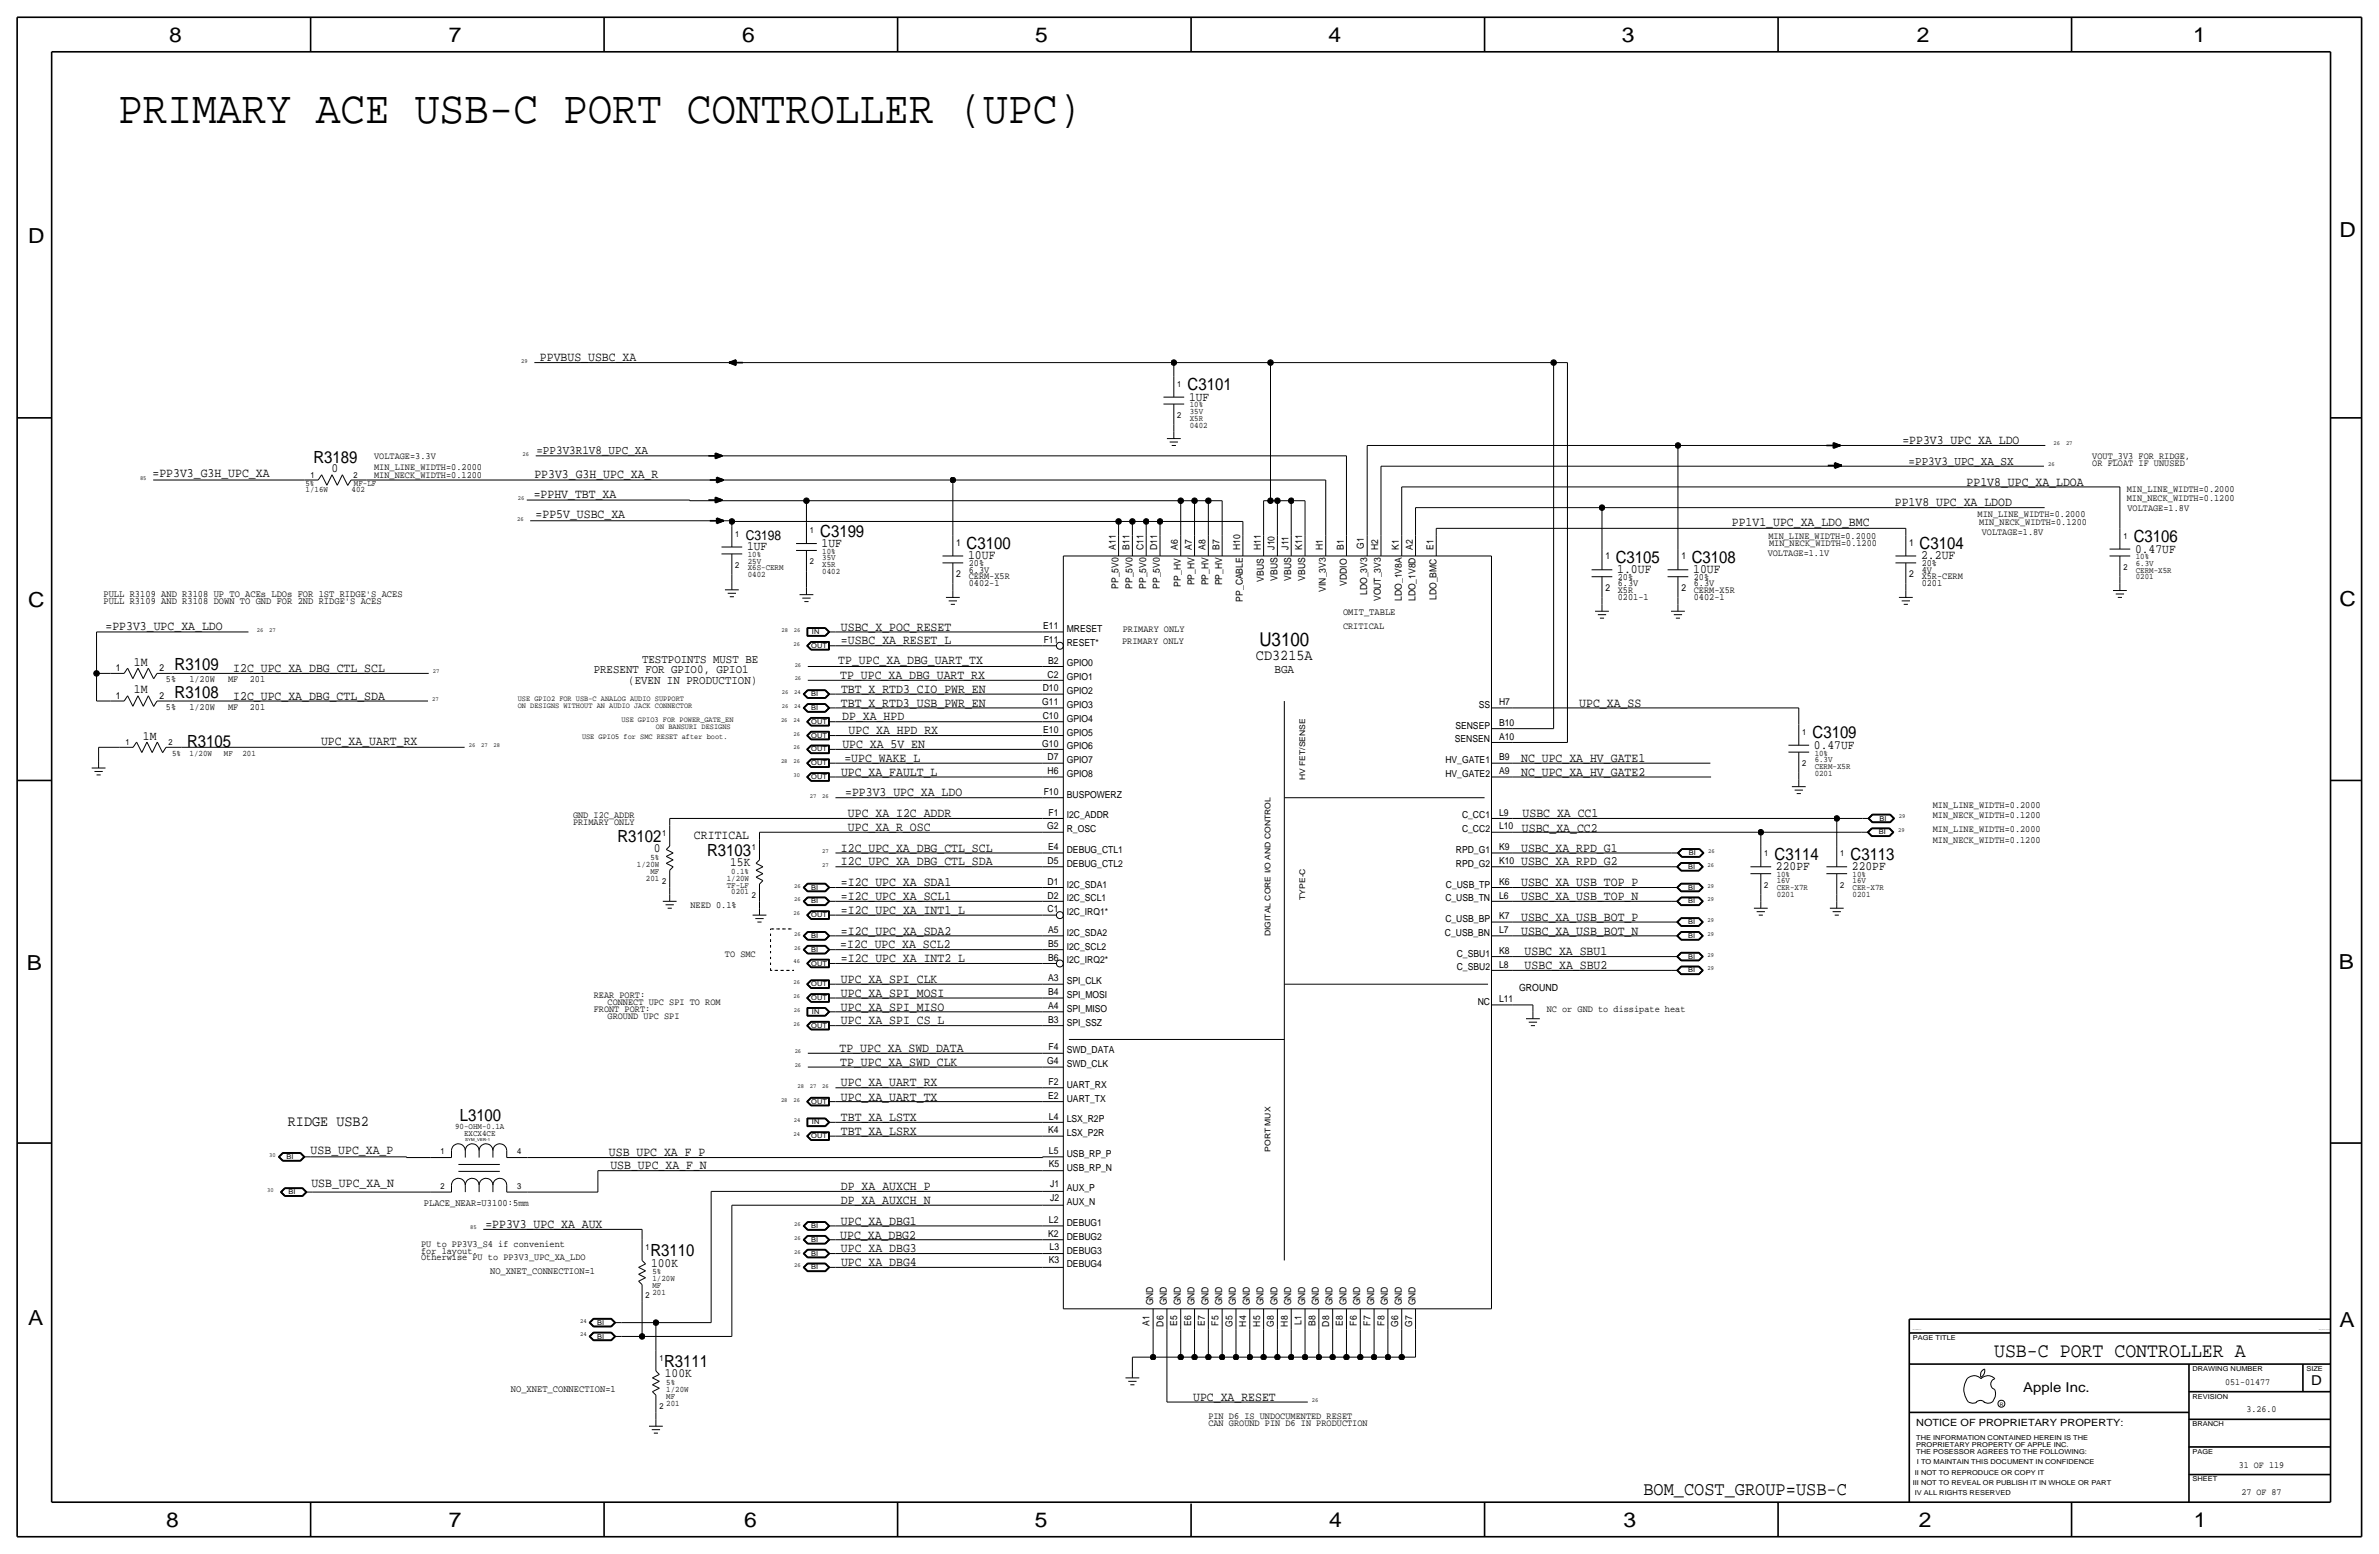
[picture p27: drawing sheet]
<svg xmlns="http://www.w3.org/2000/svg" width="875mm" height="572mm" viewBox="0 0 875 572" stroke-linecap="round" stroke-linejoin="round" font-family="sans-serif">
<defs><g id="words">
<text font-size="17" x="43.4" y="45.2">PRIMARY ACE USB-C PORT CONTROLLER (UPC)</text>
<g font-size="7.6">
<text x="62.2" y="15.5">8</text>
<text x="165" y="15.5">7</text>
<text x="273" y="15.5">6</text>
<text x="380.7" y="15.5">5</text>
<text x="488.6" y="15.5">4</text>
<text x="596.6" y="15.5">3</text>
<text x="705.1" y="15.5">2</text>
<text x="806.7" y="15.5">1</text>
<text x="10.4" y="89.4">D</text>
<text x="860.5" y="87.1">D</text>
<text x="10.4" y="223.3">C</text>
<text x="860.5" y="222.8">C</text>
<text x="9.8" y="356.6">B</text>
<text x="860.2" y="356.4">B</text>
<text x="10.4" y="487.4">A</text>
<text x="860.5" y="488.2">A</text>
<text x="61.2" y="561.6">8</text>
<text x="165" y="561.6">7</text>
<text x="273.8" y="561.6">6</text>
<text x="380.7" y="561.6">5</text>
<text x="488.9" y="561.6">4</text>
<text x="597.1" y="561.6">3</text>
<text x="705.8" y="561.6">2</text>
<text x="806.9" y="561.6">1</text>
</g>
<text font-size="7.5" x="733.5" y="499.1">USB-C PORT CONTROLLER A</text>
<g font-size="7">
<text x="463.2" y="237.5">U3100</text>
<text x="604.5" y="549.9">BOM_COST_GROUP=USB-C</text>
</g>
<g font-size="6.2">
<text x="436.8" y="143.5">C3101</text>
<text x="115.3" y="170.2">R3189</text>
<text x="301.7" y="197.4">C3199</text>
<text x="355.5" y="201.9">C3100</text>
<text x="706.1" y="201.9">C3104</text>
<text x="784.8" y="199.4">C3106</text>
<text x="594.3" y="207">C3105</text>
<text x="622.2" y="207">C3108</text>
<text x="64.2" y="246.4">R3109</text>
<text x="64.2" y="256.5">R3108</text>
<text x="68.8" y="274.8">R3105</text>
<text x="666.7" y="271.5">C3109</text>
<text x="227.1" y="309.6">R3102</text>
<text x="260.1" y="314.7">R3103</text>
<text x="652.7" y="316.2">C3114</text>
<text x="680.7" y="316.2">C3113</text>
<text x="169.1" y="412.2">L3100</text>
<text x="239.2" y="462">R3110</text>
<text x="244.3" y="502.7">R3111</text>
</g>
<g font-size="5.6">
<text x="462" y="242.6">CD3215A</text>
<text x="105.9" y="414.3">RIDGE USB2</text>
</g>
<g font-size="5">
<text x="274.3" y="198.6">C3198</text>
<text x="850.1" y="509.3">D</text>
<text x="744.2" y="511.8">Apple Inc.</text>
</g>
<g font-size="4.7">
<text x="198.6" y="132.9">PPVBUS_USBC_XA</text>
<text x="437.3" y="147.3">1UF</text>
<text x="699.7" y="163.1">=PP3V3_UPC_XA_LDO</text>
<text x="121.9" y="173.7">0</text>
<text x="56.1" y="175.3">=PP3V3_G3H_UPC_XA</text>
<text x="196.5" y="175.8">PP3V3_G3H_UPC_XA_R</text>
<text x="723.3" y="178.6">PP1V8_UPC_XA_LDOA</text>
<text x="196.3" y="183.1">=PPHV_TBT_XA</text>
<text x="197" y="190.7">=PP5V_USBC_XA</text>
<text x="696.9" y="186.2">PP1V8_UPC_XA_LDOD</text>
<text x="637" y="193.6">PP1V1_UPC_XA_LDO_BMC</text>
<text x="274.8" y="202.4">1UF</text>
<text x="302.2" y="201.2">1UF</text>
<text x="785.3" y="203.2">0.47UF</text>
<text x="356.1" y="205.7">10UF</text>
<text x="706.6" y="205.7">2.2UF</text>
<text x="594.8" y="210.8">1.0UF</text>
<text x="622.8" y="210.8">10UF</text>
<text x="38.8" y="231.7">=PP3V3_UPC_XA_LDO</text>
<text x="309.3" y="231.9">USBC_X_POC_RESET</text>
<text x="309.3" y="237">=USBC_XA_RESET_L</text>
<text x="49.2" y="244.9">1M</text>
<text x="308.3" y="244.4">TP_UPC_XA_DBG_UART_TX</text>
<text x="85.8" y="247.2">I2C_UPC_XA_DBG_CTL_SCL</text>
<text x="309.1" y="249.7">TP_UPC_XA_DBG_UART_RX</text>
<text x="49.2" y="255">1M</text>
<text x="85.8" y="257.3">I2C_UPC_XA_DBG_CTL_SDA</text>
<text x="309.3" y="254.8">TBT_X_RTD3_CIO_PWR_EN</text>
<text x="309.3" y="259.8">TBT_X_RTD3_USB_PWR_EN</text>
<text x="580.9" y="259.9">UPC_XA_SS</text>
<text x="309.8" y="264.7">DP_XA_HPD</text>
<text x="52.6" y="272">1M</text>
<text x="118.1" y="274.1">UPC_XA_UART_RX</text>
<text x="309.8" y="275.1">UPC_XA_5V_EN</text>
<text x="312.1" y="270">UPC_XA_HPD_RX</text>
<text x="667.2" y="275.3">0.47UF</text>
<text x="310.6" y="280.2">=UPC_WAKE_L</text>
<text x="559.5" y="280.2">NC_UPC_XA_HV_GATE1</text>
<text x="309.3" y="285.3">UPC_XA_FAULT_L</text>
<text x="559.5" y="285.3">NC_UPC_XA_HV_GATE2</text>
<text x="310.9" y="292.9">=PP3V3_UPC_XA_LDO</text>
<text x="311.9" y="300.5">UPC_XA_I2C_ADDR</text>
<text x="311.9" y="305.6">UPC_XA_R_OSC</text>
<text x="559.8" y="305.8">USBC_XA_CC2</text>
<text x="560" y="300.5">USBC_XA_CC1</text>
<text x="255.3" y="308.6">CRITICAL</text>
<text x="240.5" y="313.4">0</text>
<text x="309.3" y="313.2">I2C_UPC_XA_DBG_CTL_SCL</text>
<text x="559.5" y="313.2">USBC_XA_RPD_G1</text>
<text x="268.6" y="318.5">15K</text>
<text x="309.3" y="318.3">I2C_UPC_XA_DBG_CTL_SDA</text>
<text x="559.5" y="318.3">USBC_XA_RPD_G2</text>
<text x="653.2" y="320">220PF</text>
<text x="681.2" y="320">220PF</text>
<text x="309.3" y="325.9">=I2C_UPC_XA_SDA1</text>
<text x="559.5" y="325.9">USBC_XA_USB_TOP_P</text>
<text x="309.3" y="331">=I2C_UPC_XA_SCL1</text>
<text x="559.5" y="331">USBC_XA_USB_TOP_N</text>
<text x="309.3" y="336.1">=I2C_UPC_XA_INT1_L</text>
<text x="559.5" y="338.6">USBC_XA_USB_BOT_P</text>
<text x="309.3" y="343.7">=I2C_UPC_XA_SDA2</text>
<text x="559.5" y="343.7">USBC_XA_USB_BOT_N</text>
<text x="309.1" y="348.8">=I2C_UPC_XA_SCL2</text>
<text x="309.3" y="353.8">=I2C_UPC_XA_INT2_L</text>
<text x="560.8" y="351.3">USBC_XA_SBU1</text>
<text x="560.8" y="356.4">USBC_XA_SBU2</text>
<text x="309.3" y="361.5">UPC_XA_SPI_CLK</text>
<text x="309.3" y="366.5">UPC_XA_SPI_MOSI</text>
<text x="309.3" y="371.6">UPC_XA_SPI_MISO</text>
<text x="309.3" y="376.7">UPC_XA_SPI_CS_L</text>
<text x="308.8" y="386.8">TP_UPC_XA_SWD_DATA</text>
<text x="309.1" y="392">TP_UPC_XA_SWD_CLK</text>
<text x="309.3" y="399.5">UPC_XA_UART_RX</text>
<text x="309.3" y="404.9">UPC_XA_UART_TX</text>
<text x="309.3" y="412.3">TBT_XA_LSTX</text>
<text x="309.3" y="417.3">TBT_XA_LSRX</text>
<text x="114.3" y="424.5">USB_UPC_XA_P</text>
<text x="224" y="425.2">USB_UPC_XA_F_P</text>
<text x="224.5" y="430.1">USB_UPC_XA_F_N</text>
<text x="114.5" y="436.7">USB_UPC_XA_N</text>
<text x="309.3" y="437.7">DP_XA_AUXCH_P</text>
<text x="309.3" y="442.7">DP_XA_AUXCH_N</text>
<text x="178.5" y="451.7">=PP3V3_UPC_XA_AUX</text>
<text x="309.1" y="455.7">UPC_XA_DBG2</text>
<text x="309.3" y="450.4">UPC_XA_DBG1</text>
<text x="309.3" y="460.5">UPC_XA_DBG3</text>
<text x="239.5" y="465.8">100K</text>
<text x="309.3" y="465.6">UPC_XA_DBG4</text>
<text x="244.6" y="506.5">100K</text>
<text x="438.9" y="515.1">UPC_XA_RESET</text>
</g>
<g font-size="4.5">
<text x="197.3" y="166.9">=PP3V3R1V8_UPC_XA</text>
<text x="702" y="170.9">=PP3V3_UPC_XA_SX</text>
<text x="468.8" y="247.7">BGA</text>
</g>
<g font-size="4.4">
<text x="236.2" y="243.8">TESTPOINTS MUST BE</text>
<text x="218.4" y="247.7">PRESENT FOR GPIO0, GPIO1</text>
<text x="231.1" y="251.5">(EVEN IN PRODUCTION)</text>
</g>
<text font-size="3.7" x="704.8" y="524.5">NOTICE OF PROPRIETARY PROPERTY:</text>
<g font-size="3.6">
<text x="38" y="219.7">PULL R3109 AND R3108 UP TO ACEs LDOs FOR 1ST RIDGE'S ACES</text>
<text x="38" y="222.3">PULL R3109 AND R3108 DOWN TO GND FOR 2ND RIDGE'S ACES</text>
<text x="494" y="226.1">OMIT_TABLE</text>
<text x="558.7" y="364.5">GROUND</text>
<text x="155.9" y="443.5">PLACE_NEAR=U3100:5mm</text>
<text x="180.3" y="468.6">NO_XNET_CONNECTION=1</text>
<text x="187.9" y="511.8">NO_XNET_CONNECTION=1</text>
</g>
<g font-size="3.5">
<text x="137.6" y="168.9">VOLTAGE=3.3V</text>
<text x="137.6" y="172.7">MIN_LINE_WIDTH=0.2000</text>
<text x="769.6" y="168.9">VOUT_3V3 FOR RIDGE,</text>
<text x="769.6" y="171.5">OR FLOAT IF UNUSED</text>
<text x="137.6" y="175.8">MIN_NECK_WIDTH=0.1200</text>
<text x="782.3" y="184.4">MIN_NECK_WIDTH=0.1200</text>
<text x="782.3" y="180.9">MIN_LINE_WIDTH=0.2000</text>
<text x="727.4" y="190">MIN_LINE_WIDTH=0.2000</text>
<text x="782.5" y="188">VOLTAGE=1.8V</text>
<text x="727.9" y="193">MIN_NECK_WIDTH=0.1200</text>
<text x="728.9" y="196.9">VOLTAGE=1.8V</text>
<text x="351.7" y="200.7">1</text>
<text x="410.4" y="202.2" transform="rotate(-90 410.4 202.2)">A11</text>
<text x="415.5" y="202.2" transform="rotate(-90 415.5 202.2)">B11</text>
<text x="420.6" y="202.2" transform="rotate(-90 420.6 202.2)">C11</text>
<text x="425.6" y="202.2" transform="rotate(-90 425.6 202.2)">D11</text>
<text x="433.3" y="202.2" transform="rotate(-90 433.3 202.2)">A6</text>
<text x="438.4" y="202.2" transform="rotate(-90 438.4 202.2)">A7</text>
<text x="443.4" y="202.2" transform="rotate(-90 443.4 202.2)">A8</text>
<text x="448.5" y="202.2" transform="rotate(-90 448.5 202.2)">B7</text>
<text x="456.1" y="202.2" transform="rotate(-90 456.1 202.2)">H10</text>
<text x="463.7" y="202.2" transform="rotate(-90 463.7 202.2)">H11</text>
<text x="468.8" y="202.2" transform="rotate(-90 468.8 202.2)">J10</text>
<text x="473.9" y="202.2" transform="rotate(-90 473.9 202.2)">J11</text>
<text x="479" y="202.2" transform="rotate(-90 479 202.2)">K11</text>
<text x="486.6" y="202.2" transform="rotate(-90 486.6 202.2)">H1</text>
<text x="494.2" y="202.2" transform="rotate(-90 494.2 202.2)">B1</text>
<text x="501.6" y="201.9" transform="rotate(-90 501.6 201.9)">G1</text>
<text x="506.9" y="202.2" transform="rotate(-90 506.9 202.2)">H2</text>
<text x="514.6" y="202.2" transform="rotate(-90 514.6 202.2)">K1</text>
<text x="519.6" y="202.2" transform="rotate(-90 519.6 202.2)">A2</text>
<text x="527.3" y="202.2" transform="rotate(-90 527.3 202.2)">E1</text>
<text x="650.4" y="198.1">MIN_LINE_WIDTH=0.2000</text>
<text x="650.7" y="200.9">MIN_NECK_WIDTH=0.1200</text>
<text x="702.3" y="200.7">1</text>
<text x="356.3" y="208.3">20%</text>
<text x="590.5" y="205.7">1</text>
<text x="618.4" y="205.7">1</text>
<text x="650.2" y="204.5">VOLTAGE=1.1V</text>
<text x="706.8" y="208.3">20%</text>
<text x="351.7" y="212.1">2</text>
<text x="356.3" y="210.6">6.3V</text>
<text x="356.3" y="215.6">0402-1</text>
<text x="356.3" y="213.1">CERM-X5R</text>
<text x="434.4" y="215.7" transform="rotate(-90 434.4 215.7)">PP_HV</text>
<text x="439.4" y="215.3" transform="rotate(-90 439.4 215.3)">PP_HV</text>
<text x="444.4" y="215.3" transform="rotate(-90 444.4 215.3)">PP_HV</text>
<text x="449.5" y="215.3" transform="rotate(-90 449.5 215.3)">PP_HV</text>
<text x="464.9" y="214" transform="rotate(-90 464.9 214)">VBUS</text>
<text x="469.8" y="213.6" transform="rotate(-90 469.8 213.6)">VBUS</text>
<text x="474.9" y="213.6" transform="rotate(-90 474.9 213.6)">VBUS</text>
<text x="480" y="213.6" transform="rotate(-90 480 213.6)">VBUS</text>
<text x="495.3" y="215.4" transform="rotate(-90 495.3 215.4)">VDDIO</text>
<text x="595.1" y="213.4">20%</text>
<text x="595.1" y="215.6">6.3V</text>
<text x="623" y="215.6">6.3V</text>
<text x="623" y="213.4">20%</text>
<text x="702.3" y="212.1">2</text>
<text x="706.8" y="210.6">4V</text>
<text x="706.8" y="215.6">0201</text>
<text x="706.8" y="213.1">X5R-CERM</text>
<text x="411.4" y="216.5" transform="rotate(-90 411.4 216.5)">PP_5V0</text>
<text x="416.5" y="216.5" transform="rotate(-90 416.5 216.5)">PP_5V0</text>
<text x="421.6" y="216.5" transform="rotate(-90 421.6 216.5)">PP_5V0</text>
<text x="426.7" y="216.5" transform="rotate(-90 426.7 216.5)">PP_5V0</text>
<text x="457.1" y="221.3" transform="rotate(-90 457.1 221.3)">PP_CABLE</text>
<text x="487.6" y="217.6" transform="rotate(-90 487.6 217.6)">VIN_3V3</text>
<text x="502.9" y="218.8" transform="rotate(-90 502.9 218.8)">LDO_3V3</text>
<text x="507.9" y="221.1" transform="rotate(-90 507.9 221.1)">VOUT_3V3</text>
<text x="515.6" y="220.9" transform="rotate(-90 515.6 220.9)">LDO_1V8A</text>
<text x="520.6" y="221.1" transform="rotate(-90 520.6 221.1)">LDO_1V8D</text>
<text x="528.4" y="220.6" transform="rotate(-90 528.4 220.6)">LDO_BMC</text>
<text x="590.5" y="217.2">2</text>
<text x="595.1" y="220.7">0201-1</text>
<text x="595.1" y="218.2">X5R</text>
<text x="618.4" y="217.2">2</text>
<text x="623" y="220.7">0402-1</text>
<text x="623" y="218.2">CERM-X5R</text>
<text x="383.7" y="231.4">E11</text>
<text x="392.4" y="232.4">MRESET</text>
<text x="413" y="232.4">PRIMARY ONLY</text>
<text x="494" y="231.1">CRITICAL</text>
<text x="383.9" y="236.5">F11</text>
<text x="392.4" y="237.5">RESET*</text>
<text x="412.8" y="236.7">PRIMARY ONLY</text>
<text x="385.5" y="244.1">B2</text>
<text x="392.4" y="245.1">GPIO0</text>
<text x="42.6" y="246.9">1</text>
<text x="58.6" y="246.9">2</text>
<text x="61.1" y="251">5%</text>
<text x="69.6" y="251">1/20W</text>
<text x="83.9" y="251">MF</text>
<text x="91.9" y="251">201</text>
<text x="385.3" y="249.2">C2</text>
<text x="392.4" y="250.2">GPIO1</text>
<text x="42.6" y="257">1</text>
<text x="58.6" y="257">2</text>
<text x="383.6" y="254.2">D10</text>
<text x="392.4" y="255.3">GPIO2</text>
<text x="61.1" y="261.1">5%</text>
<text x="69.6" y="261.1">1/20W</text>
<text x="83.9" y="261.1">MF</text>
<text x="91.9" y="261.1">201</text>
<text x="383.4" y="259.3">G11</text>
<text x="392.4" y="260.4">GPIO3</text>
<text x="543.9" y="260.4">SS</text>
<text x="551.4" y="259.3">H7</text>
<text x="383.6" y="264.4">C10</text>
<text x="383.7" y="269.5">E10</text>
<text x="392.4" y="265.4">GPIO4</text>
<text x="535.3" y="268">SENSEP</text>
<text x="551.4" y="267">B10</text>
<text x="383.4" y="274.6">G10</text>
<text x="392.4" y="270.5">GPIO5</text>
<text x="392.4" y="275.6">GPIO6</text>
<text x="535.1" y="273">SENSEN</text>
<text x="551.4" y="272">A10</text>
<text x="385.3" y="279.6">D7</text>
<text x="392.4" y="280.7">GPIO7</text>
<text x="531.6" y="280.7">HV_GATE1</text>
<text x="551.4" y="279.6">B9</text>
<text x="385.3" y="284.7">H6</text>
<text x="392.4" y="285.8">GPIO8</text>
<text x="531.6" y="285.8">HV_GATE2</text>
<text x="551.4" y="284.7">A9</text>
<text x="383.9" y="292.4">F10</text>
<text x="392.4" y="293.4">BUSPOWERZ</text>
<text x="385.7" y="300">F1</text>
<text x="551.4" y="300">L9</text>
<text x="710.9" y="297.2">MIN_LINE_WIDTH=0.2000</text>
<text x="210.8" y="301">GND I2C_ADDR</text>
<text x="210.8" y="303.5">PRIMARY ONLY</text>
<text x="385.1" y="305.1">G2</text>
<text x="392.4" y="301">I2C_ADDR</text>
<text x="537.8" y="301">C_CC1</text>
<text x="551.4" y="305.1">L10</text>
<text x="710.9" y="301">MIN_NECK_WIDTH=0.1200</text>
<text x="392.4" y="306.1">R_OSC</text>
<text x="537.8" y="306.1">C_CC2</text>
<text x="710.9" y="306.1">MIN_LINE_WIDTH=0.2000</text>
<text x="710.9" y="309.9">MIN_NECK_WIDTH=0.1200</text>
<text x="385.3" y="317.8">D5</text>
<text x="385.5" y="312.7">E4</text>
<text x="392.4" y="313.7">DEBUG_CTL1</text>
<text x="535.5" y="313.7">RPD_G1</text>
<text x="551.4" y="317.8">K10</text>
<text x="551.4" y="312.7">K9</text>
<text x="392.4" y="318.8">DEBUG_CTL2</text>
<text x="535.5" y="318.8">RPD_G2</text>
<text x="385.3" y="325.4">D1</text>
<text x="392.4" y="326.4">I2C_SDA1</text>
<text x="531.8" y="326.4">C_USB_TP</text>
<text x="551.4" y="325.4">K6</text>
<text x="253.9" y="334">NEED 0.1%</text>
<text x="385.3" y="330.5">D2</text>
<text x="385.3" y="335.5">C1</text>
<text x="392.4" y="331.5">I2C_SCL1</text>
<text x="531.6" y="331.5">C_USB_TN</text>
<text x="551.4" y="330.5">L6</text>
<text x="392.4" y="336.5">I2C_IRQ1*</text>
<text x="531.6" y="339.1">C_USB_BP</text>
<text x="551.4" y="338.1">K7</text>
<text x="385.5" y="343.2">A5</text>
<text x="392.4" y="344.2">I2C_SDA2</text>
<text x="531.4" y="344.2">C_USB_BN</text>
<text x="551.4" y="343.2">L7</text>
<text x="266.6" y="351.8">TO SMC</text>
<text x="385.5" y="348.2">B5</text>
<text x="385.5" y="353.3">B6</text>
<text x="392.4" y="349.2">I2C_SCL2</text>
<text x="535.8" y="351.8">C_SBU1</text>
<text x="551.4" y="350.8">K8</text>
<text x="392.4" y="354.3">I2C_IRQ2*</text>
<text x="535.8" y="356.9">C_SBU2</text>
<text x="551.4" y="355.9">L8</text>
<text x="385.5" y="360.9">A3</text>
<text x="392.4" y="361.9">SPI_CLK</text>
<text x="218.4" y="367">REAR PORT:</text>
<text x="223.5" y="369.6">CONNECT UPC SPI TO ROM</text>
<text x="385.5" y="366">B4</text>
<text x="385.5" y="371.1">A4</text>
<text x="392.4" y="367">SPI_MOSI</text>
<text x="543.5" y="369.6">NC</text>
<text x="551.4" y="368.6">L11</text>
<text x="218.4" y="372.1">FRONT PORT:</text>
<text x="223.5" y="374.6">GROUND UPC SPI</text>
<text x="385.5" y="376.2">B3</text>
<text x="392.4" y="377.2">SPI_SSZ</text>
<text x="392.4" y="372.1">SPI_MISO</text>
<text x="568.9" y="372.1">NC or GND to dissipate heat</text>
<text x="385.7" y="386.3">F4</text>
<text x="392.4" y="387.3">SWD_DATA</text>
<text x="385.1" y="391.4">G4</text>
<text x="392.4" y="392.4">SWD_CLK</text>
<text x="385.7" y="399">F2</text>
<text x="392.4" y="400">UART_RX</text>
<text x="385.5" y="404.1">E2</text>
<text x="392.4" y="405.1">UART_TX</text>
<text x="385.8" y="411.7">L4</text>
<text x="392.4" y="412.7">LSX_R2P</text>
<text x="385.5" y="416.8">K4</text>
<text x="392.4" y="417.8">LSX_P2R</text>
<text x="385.8" y="424.4">L5</text>
<text x="392.4" y="425.4">USB_RP_P</text>
<text x="385.7" y="429.1">K5</text>
<text x="392.4" y="430.5">USB_RP_N</text>
<text x="386.3" y="436.7">J1</text>
<text x="386.3" y="441.8">J2</text>
<text x="392.4" y="438.2">AUX_P</text>
<text x="392.4" y="443.2">AUX_N</text>
<text x="385.8" y="449.8">L2</text>
<text x="385.5" y="454.9">K2</text>
<text x="392.4" y="450.9">DEBUG1</text>
<text x="392.4" y="455.9">DEBUG2</text>
<text x="154.9" y="461">for layout.</text>
<text x="154.9" y="458.5">PU to PP3V3_S4 if convenient</text>
<text x="386.1" y="459.5">L3</text>
<text x="392.4" y="461">DEBUG3</text>
<text x="154.9" y="463.6">Otherwise PU to PP3V3_UPC_XA_LDO</text>
<text x="385.7" y="464.6">K3</text>
<text x="392.4" y="466.1">DEBUG4</text>
<text x="424.1" y="480.1" transform="rotate(-90 424.1 480.1)">GND</text>
<text x="429.2" y="480.1" transform="rotate(-90 429.2 480.1)">GND</text>
<text x="434.3" y="480.1" transform="rotate(-90 434.3 480.1)">GND</text>
<text x="439.4" y="480.1" transform="rotate(-90 439.4 480.1)">GND</text>
<text x="444.4" y="480.1" transform="rotate(-90 444.4 480.1)">GND</text>
<text x="449.5" y="480.1" transform="rotate(-90 449.5 480.1)">GND</text>
<text x="454.6" y="480.1" transform="rotate(-90 454.6 480.1)">GND</text>
<text x="459.7" y="480.1" transform="rotate(-90 459.7 480.1)">GND</text>
<text x="464.8" y="480.1" transform="rotate(-90 464.8 480.1)">GND</text>
<text x="469.8" y="480.1" transform="rotate(-90 469.8 480.1)">GND</text>
<text x="474.9" y="480.1" transform="rotate(-90 474.9 480.1)">GND</text>
<text x="480" y="480.1" transform="rotate(-90 480 480.1)">GND</text>
<text x="485.1" y="480.1" transform="rotate(-90 485.1 480.1)">GND</text>
<text x="490.2" y="480.1" transform="rotate(-90 490.2 480.1)">GND</text>
<text x="495.2" y="480.1" transform="rotate(-90 495.2 480.1)">GND</text>
<text x="500.3" y="480.1" transform="rotate(-90 500.3 480.1)">GND</text>
<text x="505.4" y="480.1" transform="rotate(-90 505.4 480.1)">GND</text>
<text x="510.5" y="480.1" transform="rotate(-90 510.5 480.1)">GND</text>
<text x="515.6" y="480.1" transform="rotate(-90 515.6 480.1)">GND</text>
<text x="520.6" y="480.1" transform="rotate(-90 520.6 480.1)">GND</text>
<text x="422.8" y="487.7" transform="rotate(-90 422.8 487.7)">A1</text>
<text x="427.9" y="487.9" transform="rotate(-90 427.9 487.9)">D6</text>
<text x="433" y="487.7" transform="rotate(-90 433 487.7)">E5</text>
<text x="438.1" y="487.7" transform="rotate(-90 438.1 487.7)">E6</text>
<text x="443.2" y="487.7" transform="rotate(-90 443.2 487.7)">E7</text>
<text x="448.2" y="487.5" transform="rotate(-90 448.2 487.5)">F5</text>
<text x="453.3" y="488.1" transform="rotate(-90 453.3 488.1)">G5</text>
<text x="458.4" y="487.9" transform="rotate(-90 458.4 487.9)">H4</text>
<text x="463.5" y="487.9" transform="rotate(-90 463.5 487.9)">H5</text>
<text x="468.6" y="488.1" transform="rotate(-90 468.6 488.1)">G8</text>
<text x="473.6" y="487.9" transform="rotate(-90 473.6 487.9)">H8</text>
<text x="478.7" y="487.4" transform="rotate(-90 478.7 487.4)">L1</text>
<text x="483.8" y="487.7" transform="rotate(-90 483.8 487.7)">B8</text>
<text x="488.9" y="487.9" transform="rotate(-90 488.9 487.9)">D8</text>
<text x="494" y="487.7" transform="rotate(-90 494 487.7)">E8</text>
<text x="499.1" y="487.5" transform="rotate(-90 499.1 487.5)">F6</text>
<text x="504.1" y="487.5" transform="rotate(-90 504.1 487.5)">F7</text>
<text x="509.2" y="487.5" transform="rotate(-90 509.2 487.5)">F8</text>
<text x="514.3" y="488.1" transform="rotate(-90 514.3 488.1)">G6</text>
<text x="519.4" y="488.1" transform="rotate(-90 519.4 488.1)">G7</text>
<text x="818.4" y="509.3">051-01477</text>
<text x="444.4" y="522">PIN D6 IS UNDOCUMENTED RESET</text>
<text x="826.2" y="519.4">3.26.0</text>
<text x="444.4" y="524.5">CAN GROUND PIN D6 IN PRODUCTION</text>
<text x="823.5" y="539.7">31 OF 119</text>
<text x="824.4" y="549.9">27 OF 87</text>
</g>
<g font-size="3.1">
<text x="433" y="142.2">1</text>
<text x="437.6" y="149.9">10%</text>
<text x="433" y="153.7">2</text>
<text x="437.6" y="154.7">X5R</text>
<text x="437.6" y="152.1">35V</text>
<text x="437.6" y="157.2">0402</text>
<text x="112.3" y="178.6">5%</text>
<text x="114.2" y="175.8">1</text>
<text x="130" y="175.8">2</text>
<text x="130.2" y="178.6">MF-LF</text>
<text x="112.4" y="181.1">1/16W</text>
<text x="129.3" y="181.1">402</text>
<text x="270.5" y="197.4">1</text>
<text x="297.9" y="196.1">1</text>
<text x="302.5" y="203.7">10%</text>
<text x="781" y="198.1">1</text>
<text x="270.5" y="208.8">2</text>
<text x="275" y="207.3">25V</text>
<text x="275" y="205">10%</text>
<text x="275" y="209.8">X6S-CERM</text>
<text x="297.9" y="207.5">2</text>
<text x="302.5" y="208.5">X5R</text>
<text x="302.5" y="206">35V</text>
<text x="781" y="209.6">2</text>
<text x="785.6" y="208">6.3V</text>
<text x="785.6" y="205.7">10%</text>
<text x="275" y="212.3">0402</text>
<text x="302.5" y="211.1">0402</text>
<text x="785.6" y="210.6">CERM-X5R</text>
<text x="785.6" y="213.1">0201</text>
<text x="46.2" y="274.1">1</text>
<text x="61.9" y="274.1">2</text>
<text x="662.9" y="270.3">1</text>
<text x="63.3" y="278.1">5%</text>
<text x="69.7" y="278.1">1/20W</text>
<text x="82.4" y="278.1">MF</text>
<text x="89.2" y="278.1">201</text>
<text x="662.9" y="281.7">2</text>
<text x="667.5" y="280.2">6.3V</text>
<text x="667.5" y="277.9">10%</text>
<text x="667.5" y="282.7">CERM-X5R</text>
<text x="667.5" y="285.2">0201</text>
<text x="243.5" y="307.3">1</text>
<text x="239.2" y="316.2">5%</text>
<text x="276.6" y="312.4">1</text>
<text x="648.9" y="315">1</text>
<text x="676.9" y="315">1</text>
<text x="234.3" y="318.8">1/20W</text>
<text x="237.6" y="323.9">201</text>
<text x="239.2" y="321.3">MF</text>
<text x="267.3" y="323.8">1/20W</text>
<text x="268.9" y="321.3">0.1%</text>
<text x="653.5" y="322.6">10%</text>
<text x="681.4" y="322.6">10%</text>
<text x="243.5" y="325.1">2</text>
<text x="267.3" y="326.4">TF-LF</text>
<text x="268.9" y="328.9">0201</text>
<text x="648.9" y="326.4">2</text>
<text x="653.5" y="329.9">0201</text>
<text x="653.5" y="327.4">CER-X7R</text>
<text x="653.5" y="324.9">16V</text>
<text x="676.9" y="326.4">2</text>
<text x="681.4" y="327.4">CER-X7R</text>
<text x="681.4" y="329.9">0201</text>
<text x="681.4" y="324.9">16V</text>
<text x="276.6" y="330.2">2</text>
<text x="167.4" y="415">90-OHM-0.1A</text>
<text x="170.7" y="417.8">EXCX4CE</text>
<text x="162" y="424.4">1</text>
<text x="190.2" y="424.4">4</text>
<text x="162" y="437.1">2</text>
<text x="190.2" y="437.1">3</text>
<text x="237.4" y="459.7">1</text>
<text x="240" y="473.7">MF</text>
<text x="240" y="468.6">5%</text>
<text x="240" y="471.2">1/20W</text>
<text x="237.4" y="477.5">2</text>
<text x="240" y="476.3">201</text>
<text x="242.5" y="500.4">1</text>
<text x="245.1" y="509.3">5%</text>
<text x="245.1" y="514.4">MF</text>
<text x="245.1" y="511.8">1/20W</text>
<text x="242.5" y="518.2">2</text>
<text x="245.1" y="516.9">201</text>
</g>
<g font-size="2.9">
<text x="190.4" y="257.8">USE GPIO2 FOR USB-C ANALOG AUDIO SUPPORT</text>
<text x="190.4" y="260.4">ON DESIGNS WITHOUT AN AUDIO JACK CONNECTOR</text>
<text x="228.5" y="265.4">USE GPIO3 FOR POWER_GATE_EN</text>
<text x="241.2" y="268">ON BANSURI DESIGNS</text>
<text x="214.1" y="271.8">USE GPIO5 for SMC RESET after boot.</text>
<text x="480" y="287" transform="rotate(-90 480 287)">HV FET/SENSE</text>
<text x="480" y="330.9" transform="rotate(-90 480 330.9)">TYPE-C</text>
<text x="467.3" y="344.3" transform="rotate(-90 467.3 344.3)">DIGITAL CORE I/O AND CONTROL</text>
<text x="467.3" y="423.6" transform="rotate(-90 467.3 423.6)">PORT MUX</text>
</g>
<g font-size="2.5">
<text x="298.7" y="233.2">IN</text>
<text x="298.4" y="238.3">OUT</text>
<text x="298.4" y="256">BI</text>
<text x="298.4" y="261.1">BI</text>
<text x="298.4" y="266.2">OUT</text>
<text x="298.4" y="271.3">OUT</text>
<text x="298.4" y="281.4">OUT</text>
<text x="298.4" y="276.4">OUT</text>
<text x="298.4" y="286.5">OUT</text>
<text x="691.3" y="301.8">BI</text>
<text x="691" y="306.8">BI</text>
<text x="621.2" y="314.5">BI</text>
<text x="620.9" y="319.5">BI</text>
<text x="298.4" y="327.2">BI</text>
<text x="620.9" y="327.2">BI</text>
<text x="298.4" y="332.2">BI</text>
<text x="620.9" y="332.2">BI</text>
<text x="298.4" y="337.3">OUT</text>
<text x="620.9" y="339.9">BI</text>
<text x="298.4" y="344.9">BI</text>
<text x="620.9" y="344.9">BI</text>
<text x="298.4" y="350">BI</text>
<text x="620.9" y="352.6">BI</text>
<text x="298.4" y="355.1">OUT</text>
<text x="620.9" y="357.6">BI</text>
<text x="298.4" y="362.7">OUT</text>
<text x="298.4" y="367.8">OUT</text>
<text x="298.4" y="378">OUT</text>
<text x="298.7" y="372.9">IN</text>
<text x="298.4" y="405.9">OUT</text>
<text x="298.7" y="413.5">IN</text>
<text x="298.4" y="418.6">OUT</text>
<text x="105.4" y="426.2">BI</text>
<text x="106.1" y="439.2">BI</text>
<text x="298.4" y="451.6">BI</text>
<text x="298.4" y="461.8">BI</text>
<text x="298.4" y="456.7">BI</text>
<text x="298.4" y="466.9">BI</text>
<text x="219.7" y="487.2">BI</text>
<text x="219.7" y="492.3">BI</text>
<text x="703.5" y="492.8">PAGE TITLE</text>
<text x="806.4" y="504.2">DRAWING NUMBER</text>
<text x="848.3" y="504.2">SIZE</text>
<text x="806.4" y="514.4">REVISION</text>
<text x="806.4" y="524.5">BRANCH</text>
<text x="704.8" y="532.1">PROPRIETARY PROPERTY OF APPLE INC.</text>
<text x="704.8" y="529.6">THE INFORMATION CONTAINED HEREIN IS THE</text>
<text x="704.8" y="534.7">THE POSESSOR AGREES TO THE FOLLOWING:</text>
<text x="705.1" y="538.5">I TO MAINTAIN THIS DOCUMENT IN CONFIDENCE</text>
<text x="806.4" y="534.7">PAGE</text>
<text x="704.3" y="542.3">II NOT TO REPRODUCE OR COPY IT</text>
<text x="806.4" y="544.8">SHEET</text>
<text x="703.5" y="546.1">III NOT TO REVEAL OR PUBLISH IT IN WHOLE OR PART</text>
<text x="704.3" y="549.9">IV ALL RIGHTS RESERVED</text>
</g>
<g font-size="2.3">
<text x="191.7" y="133.4">29</text>
<text x="192.2" y="167.6">26</text>
<text x="755.3" y="163.8">26</text>
<text x="759.9" y="163.8">27</text>
<text x="753.3" y="171.5">26</text>
<text x="51.5" y="176.5">85</text>
<text x="190.4" y="183.9">26</text>
<text x="190.2" y="191.5">26</text>
<text x="94.4" y="232.4">26</text>
<text x="99" y="232.4">27</text>
<text x="287.4" y="232.4">28</text>
<text x="292" y="232.4">26</text>
<text x="291.8" y="237.5">26</text>
<text x="292.3" y="245.1">26</text>
<text x="159.2" y="247.7">27</text>
<text x="292.3" y="250.2">26</text>
<text x="158.9" y="257.8">27</text>
<text x="287.5" y="255.3">26</text>
<text x="292.1" y="255.3">24</text>
<text x="287.5" y="260.4">26</text>
<text x="292.1" y="260.4">24</text>
<text x="287.3" y="265.4">26</text>
<text x="291.8" y="265.4">24</text>
<text x="172.4" y="274.8">26</text>
<text x="177" y="274.8">27</text>
<text x="181.6" y="274.8">28</text>
<text x="291.8" y="275.6">26</text>
<text x="291.8" y="270.5">26</text>
<text x="287.3" y="280.7">28</text>
<text x="291.8" y="280.7">26</text>
<text x="291.8" y="285.8">30</text>
<text x="297.9" y="293.4">27</text>
<text x="302.5" y="293.4">26</text>
<text x="698.4" y="301">29</text>
<text x="698.1" y="306.1">29</text>
<text x="302.5" y="313.7">27</text>
<text x="628.3" y="313.7">26</text>
<text x="302.5" y="318.8">27</text>
<text x="628" y="318.8">26</text>
<text x="292.1" y="326.4">26</text>
<text x="628" y="326.4">29</text>
<text x="292.1" y="331.5">26</text>
<text x="628" y="331.5">29</text>
<text x="291.8" y="336.6">26</text>
<text x="628" y="339.1">29</text>
<text x="292.1" y="344.2">26</text>
<text x="628" y="344.2">29</text>
<text x="292.1" y="349.2">26</text>
<text x="628" y="351.8">29</text>
<text x="291.8" y="354.3">46</text>
<text x="628" y="356.9">29</text>
<text x="291.8" y="362">26</text>
<text x="291.8" y="367">26</text>
<text x="291.8" y="377.2">26</text>
<text x="292" y="372.1">26</text>
<text x="292.3" y="387.4">26</text>
<text x="292.3" y="392.4">26</text>
<text x="293.3" y="400.1">28</text>
<text x="297.9" y="400.1">27</text>
<text x="302.5" y="400.1">26</text>
<text x="287.3" y="405.1">28</text>
<text x="291.8" y="405.1">26</text>
<text x="292" y="412.8">24</text>
<text x="291.8" y="417.8">24</text>
<text x="99.1" y="425.5">30</text>
<text x="98.3" y="438.4">30</text>
<text x="172.9" y="452.1">85</text>
<text x="292.1" y="455.9">26</text>
<text x="292.1" y="450.8">26</text>
<text x="292.1" y="461">26</text>
<text x="292.1" y="466.1">26</text>
<text x="213.4" y="486.4">24</text>
<text x="213.4" y="491.5">24</text>
<text x="482.5" y="515.6">26</text>
</g>
<text font-size="1.8" x="735.5" y="516.9">R</text>
<text font-size="1.5" x="171.1" y="419.6">SYM_VER-1</text>
<g font-size=".4">
<text x="703.5" y="488.9">SYNC_MASTER=j135</text>
<text x="852.9" y="488.9">SYNC_DATE=07/25/2016</text>
</g>
</g></defs>
<g fill="none" stroke="#000" stroke-width=".37">
<path d="M196.5 133.4h235.2zM431.7 133.4v5zM431.7 138.4v7.7zM431.7 133.4h35.6zM467.3 133.4v50.8zM467.3 133.4h104.1zM571.4 133.4h5.1zM571.4 133.3v134.7zM576.5 133.4v139.7zM427.9 148.6h7.7zM427.9 146.1h7.7zM431.7 156.2v2.6z"/>
<path d="M431.7 148.6v7.6zM431.7 158.8v2.5zM56.3 176.5h55.7zM112 176.5h5zM118.3 174.6l-1.3 1.9zM118.3 174.6l1.9 3.9zM122.1 174.6l-1.9 3.9zM122.1 174.6l2 3.9zM125.9 174.6l-1.8 3.9zM125.9 174.6l2 3.9zM129.1 176.5l-1.2 2.1zM129.1 176.5h5.7z"/>
<path d="M134.8 176.5h215.7zM197.1 167.6h298.1zM350.5 176.5h137.1zM350.5 176.5v20.4zM429.2 161.3h5.1zM430.2 162.6h3.1zM431 163.8h1.5zM487.6 176.5v20.4zM495.2 167.6v29.3zM502.9 163.8v33.1zM502.9 163.8h114.3zM507.9 171.5h243.9z"/>
<path d="M507.9 171.5v25.4zM515.6 179.1h264.1zM515.6 179.1v17.8zM617.2 163.8v38.1zM617.2 163.8h135.1zM779.7 179.1v15.2zM193.8 183.9h59.9zM195 191.5h74.2zM253.7 184.2h42.9zM253.7 183.9v.3zM269.2 191.8h142.2zM269.2 191.8v1.7z"/>
<path d="M269.2 191.5v.3zM269.2 193.5v7.7zM292.8 199.9h7.6zM296.6 184.2v8.1zM296.6 192.3v7.6zM296.6 184.2h137.7zM350.5 196.9v7.6zM411.4 191.8v5.1zM411.4 196.9v7.6zM411.4 191.8h5.1zM416.5 191.8v5.1zM416.5 196.9v7.6z"/>
<path d="M416.5 191.8h5.1zM421.6 191.8h5.1zM421.6 191.8v5.1zM421.6 196.9v7.6zM426.7 191.8h30.4zM426.7 191.8v5zM426.7 196.9v7.6zM434.3 184.2v12.7zM434.3 196.9v7.6zM434.3 184.2h5.1zM439.4 184.2h5zM439.4 184.2v12.7z"/>
<path d="M439.4 196.9v7.6zM444.4 184.2h5.1zM444.4 184.2v12.7zM444.4 196.9v7.6zM449.5 184.2v12.7zM449.5 196.9v7.6zM457.1 191.8v5.1zM457.1 196.9v7.6zM464.8 184.2h2.5zM464.8 184.2v12.7zM464.8 196.9v7.6zM467.3 184.2h2.5z"/>
<path d="M469.8 184.2v12.7zM469.8 196.9v7.6zM469.8 184.2h5.1zM474.9 184.2h5.1zM474.9 184.2v12.7zM474.9 196.9v7.6zM480 184.2v12.7zM480 196.9v7.6zM487.6 196.9v7.6zM495.2 196.9v7.6zM502.9 196.9v7.6zM507.9 196.9v7.6z"/>
<path d="M515.6 196.9v7.6zM520.6 186.7h68.6zM520.6 186.7v10.1zM520.6 196.9v7.6zM528.3 194.3h172.7zM528.3 194.3v2.6zM528.3 196.9v7.6zM589.2 186.7h162.8zM589.2 186.7v15.2zM701 194.3v2.6zM701 196.9v7.6zM779.7 194.3v7.6z"/>
<path d="M265.4 201.2h7.6zM265.4 203.7h7.6zM266.6 216.9h5.1zM267.7 218.2h3zM268.4 219.5h1.6zM269.2 211.3v3.1zM269.2 214.4v2.5zM269.2 203.7v7.6zM292.8 202.4h7.6zM294.1 218.7h5.1zM295.1 220h3zM296.6 210.1v6.1z"/>
<path d="M296.6 202.4v7.7zM296.6 216.2v2.5zM346.7 207h7.6zM346.7 204.5h7.6zM347.9 219.7h5.1zM350.5 214.6v2.6zM350.5 217.2v2.5zM350.5 207v7.6zM391.1 204.5v276.8zM391.1 204.5h157.5zM548.6 204.5v276.8zM585.4 212.1h7.6z"/>
<path d="M585.4 209.6h7.6zM589.2 219.7v2.5zM589.2 201.9v7.7zM589.2 212.1v7.6zM613.4 212.1h7.6zM613.4 209.6h7.6zM617.2 219.7v2.5zM617.2 201.9v7.7zM617.2 212.1v7.6zM697.2 207h7.6zM697.2 204.5h7.6zM698.4 219.7h5.1z"/>
<path d="M701 214.6v2.6zM701 207v7.6zM701 217.2v2.5zM775.9 204.5h7.6zM775.9 201.9h7.6zM777.2 217.2h5.1zM778.2 218.4h3.1zM779 219.7h1.5zM779.7 212.1v2.5zM779.7 214.6v2.6zM779.7 204.5v7.6zM35.5 232.4v15.2z"/>
<path d="M35.5 232.4h55.9zM295.9 221.2h1.5zM296.7 237.5l1.5 1.6zM296.7 237.5l1.5-1.6zM296.8 230.8h6.8zM296.8 237.5l1.5 1.5zM296.8 237.5l1.5-1.5zM296.8 230.8v3.2zM296.8 234h6.8zM296.9 230.9v3zM296.9 233.9h6.7zM296.9 230.9h6.7z"/>
<path d="M297 237.5l1.3-1.4zM297 237.5l1.3 1.4zM297 231v2.8zM297 233.8h6.5zM297 231h6.5zM297.1 231.1h6.4zM297.1 237.5l1.3-1.3zM297.1 231.1v2.6zM297.1 233.7h6.4zM297.1 237.5l1.3 1.3zM298.2 239.1h6.9zM298.2 235.9h6.9z"/>
<path d="M298.3 236h6.7zM298.3 239h6.7zM298.3 236.1h6.6zM298.3 238.9h6.6zM298.4 238.8h6.3zM298.4 236.2h6.3zM303.5 231.1l1.2 1.3zM303.5 233.8l1.4-1.4zM303.5 231l1.4 1.4zM303.6 230.9l1.5 1.5zM303.6 233.9l1.5-1.5zM303.6 230.8l1.6 1.6z"/>
<path d="M303.6 234l1.6-1.6zM304.7 232.4l-1.2 1.3zM304.7 236.2v2.6zM304.7 237.5h2.6zM304.7 232.4h2.6zM304.9 236.1v2.8zM305 236v3zM305.1 235.9v3.2zM307.3 237.5h76.2zM307.3 232.4h76.2zM348.9 221h3.1zM349.7 222.3h1.5z"/>
<path d="M383.5 237.5h5.1zM383.5 232.4h7.6zM586.7 224.8h5.1zM587.7 226.1h3.1zM588.5 227.3h1.5zM589.2 222.3v2.5zM614.6 224.8h5.1zM615.6 226.1h3.1zM616.4 227.3h1.5zM617.2 222.3v2.5zM699.5 221h3zM700.2 222.3h1.6z"/>
<path d="M35.5 247.7h5.1zM35.5 247.7v10.1zM35.5 257.8h5.1zM40.6 257.8h5.1zM40.6 247.7h5.1zM46.9 255.9l-1.2 1.9zM46.9 245.7l-1.2 2zM46.9 255.9l2 3.8zM46.9 245.7l2 3.9zM50.7 255.9l-1.8 3.8zM50.7 245.7l-1.8 3.9zM50.7 255.9l2 3.8z"/>
<path d="M50.7 245.7l2 3.9zM54.6 255.9l-1.9 3.8zM54.6 245.7l-1.9 3.9zM54.6 255.9l1.9 3.8zM54.6 245.7l1.9 3.9zM57.8 257.8h5.6zM57.8 247.7h5.6zM57.8 257.8l-1.3 2zM57.8 247.7l-1.3 2zM63.4 247.7h94.3zM63.4 257.8h94zM295.4 255.3l1.6 1.5z"/>
<path d="M295.4 255.3l1.6-1.6zM295.6 255.3l1.4-1.5zM295.6 255.3l1.4 1.4zM295.7 255.3l1.4-1.4zM295.7 255.3l1.4 1.3zM295.9 255.3l1.2 1.2zM295.9 255.3l1.2-1.3zM297 256.8h6.6zM297 258.8h6.6zM297 253.7h6.6zM297 258.9h6.6zM297 253.8h6.6z"/>
<path d="M297 256.7h6.6zM297.1 256.6h6.4zM297.1 259h6.4zM297.1 253.9h6.4zM297.1 259.1h6.4zM297.1 254h6.4zM297.1 245.1h86.4zM297.1 256.5h6.4zM297.1 250.2h86.4zM303.5 256.5l1.2-1.2zM303.5 259.1l1.2 1.3zM303.5 254l1.2 1.3z"/>
<path d="M303.5 256.6l1.4-1.3zM303.5 259l1.4 1.4zM303.5 253.9l1.4 1.4zM303.6 258.9l1.5 1.5zM303.6 253.8l1.5 1.5zM303.6 256.7l1.5-1.4zM303.6 258.8l1.6 1.6zM303.6 253.7l1.6 1.6zM303.6 256.8l1.6-1.5zM304.7 255.3h2.6zM307.3 255.3h76.2zM383.5 250.2h7.6z"/>
<path d="M383.5 255.3h7.6zM383.5 245.1h7.6zM472.4 257.8v205.8zM36.3 274.8h7.6zM36.3 274.8v5.1zM36.3 279.9v2.5zM43.9 274.8h5.1zM50.2 272.9l-1.2 1.9zM50.2 272.9l2 3.9zM54.1 272.9l-1.9 3.9zM54.1 272.9l1.9 3.9zM57.9 272.9l-1.9 3.9z"/>
<path d="M57.9 272.9l1.9 3.9zM61.1 274.8h5.7zM61.1 274.8l-1.3 2.1zM66.8 274.8h104.1zM295.4 260.3l1.6 1.6zM295.4 260.4l1.6-1.6zM295.6 260.4l1.4-1.5zM295.6 260.4l1.4 1.4zM295.7 260.4l1.4-1.4zM295.7 260.4l1.4 1.3zM295.9 260.3l1.2 1.3zM295.9 260.4l1.2-1.3z"/>
<path d="M296.7 270.5l1.5 1.6zM296.7 275.6l1.5 1.6zM296.7 265.4l1.5 1.6zM296.7 270.5l1.5-1.6zM296.7 275.6l1.5-1.6zM296.7 265.4l1.5-1.5zM296.8 270.5l1.5 1.5zM296.8 275.6l1.5 1.5zM296.8 265.4l1.5 1.5zM296.8 270.5l1.5-1.5zM296.8 275.6l1.5-1.5zM296.8 265.4l1.5-1.4z"/>
<path d="M297 270.5l1.3-1.4zM297 261.9h6.6zM297 275.6l1.3-1.4zM297 265.4l1.3-1.3zM297 270.5l1.3 1.4zM297 275.6l1.3 1.4zM297 265.4l1.3 1.4zM297 261.8h6.6zM297.1 261.7h6.4zM297.1 270.5l1.3-1.3zM297.1 261.6h6.4zM297.1 275.6l1.3-1.3z"/>
<path d="M297.1 265.4l1.3-1.2zM297.1 270.5l1.3 1.3zM297.1 275.6l1.3 1.3zM297.1 265.4l1.3 1.3zM298.2 272.1h6.9zM298.2 277.2h6.9zM298.2 267h6.9zM298.2 268.9h6.9zM298.2 279.1h6.9zM298.2 274h6.9zM298.2 263.9h6.9zM298.3 269h6.7z"/>
<path d="M298.3 279.2h6.7zM298.3 274.1h6.7zM298.3 264h6.7zM298.3 272h6.7zM298.3 277.1h6.7zM298.3 266.9h6.7zM298.3 269.1h6.6zM298.3 279.3h6.6zM298.3 274.2h6.6zM298.3 264.1h6.6zM298.3 271.9h6.6zM298.3 277h6.6z"/>
<path d="M298.3 266.8h6.6zM298.4 271.8h6.3zM298.4 276.9h6.3zM298.4 266.7h6.3zM298.4 269.2h6.3zM298.4 279.4h6.3zM298.4 274.3h6.3zM298.4 264.2h6.3zM303.5 261.6l1.2-1.3zM303.5 261.7l1.4-1.3zM303.6 261.8l1.5-1.4zM303.6 261.9l1.6-1.6z"/>
<path d="M304.7 269.2v2.6zM304.7 279.4v2.5zM304.7 274.3v2.6zM304.7 264.2v2.5zM304.7 270.5h2.6zM304.7 260.4h2.6zM304.7 275.6h2.6zM304.7 265.4h2.6zM304.9 269.1v2.8zM304.9 279.3v2.7zM304.9 274.2v2.8zM304.9 264.1v2.7z"/>
<path d="M305 269v3zM305 279.2v2.9zM305 274.1v3zM305 264v2.9zM305.1 268.9v3.2zM305.1 279.1v3.1zM305.1 274v3.2zM305.1 263.9v3.1zM307.3 275.6h76.2zM307.3 270.5h76.2zM307.3 265.4h76.2zM307.3 260.4h76.2z"/>
<path d="M383.5 260.4h7.6zM383.5 270.5h7.6zM383.5 265.4h7.6zM383.5 275.6h7.6zM548.6 268h7.6zM548.6 273.1h7.6zM548.6 260.4h7.6zM556.2 260.4h105.4zM556.2 268h15.2zM556.2 273.1h20.3zM657.8 276.6h7.6zM657.8 274.1h7.6z"/>
<path d="M661.6 260.4v6zM661.6 266.4v7.7zM661.6 276.6v7.6zM33.7 282.4h5.1zM34.7 283.7h3.1zM35.5 285h1.5zM296.7 285.7l1.5 1.6zM296.7 280.7l1.5 1.5zM296.7 285.8l1.5-1.6zM296.7 280.7l1.5-1.6zM296.8 285.8l1.5 1.4zM296.8 280.7l1.5 1.4z"/>
<path d="M296.8 285.8l1.5-1.5zM296.8 280.7l1.5-1.5zM297 285.8l1.3-1.4zM297 280.7l1.3-1.4zM297 285.8l1.3 1.3zM297 280.7l1.3 1.3zM297.1 285.8l1.3-1.3zM297.1 280.7l1.3-1.3zM297.1 285.7l1.3 1.3zM297.1 280.7l1.3 1.2zM298.2 287.3h6.9zM298.2 282.2h6.9z"/>
<path d="M298.2 284.2h6.9zM298.3 284.3h6.7zM298.3 287.2h6.7zM298.3 282.1h6.7zM298.3 284.4h6.6zM298.3 287.1h6.6zM298.3 282h6.6zM298.4 287h6.3zM298.4 281.9h6.3zM298.4 284.5h6.3zM304.7 284.5v2.5zM304.7 285.8h2.6z"/>
<path d="M304.7 280.7h2.6zM304.9 284.4v2.7zM305 284.3v2.9zM305.1 284.2v3.1zM307.3 293.4h76.2zM307.3 285.8h76.2zM307.3 280.7h76.2zM383.5 293.4h7.6zM383.5 285.8h7.6zM383.5 280.7h7.6zM472.4 293.4h73.6zM548.6 285.8h7.6z"/>
<path d="M548.6 280.7h7.6zM556.2 280.7h72.9zM556.2 285.8h73.2zM659.1 289.3h5.1zM660.1 290.6h3zM660.9 291.8h1.5zM661.6 284.2v2.6zM661.6 286.8v2.5zM688.6 299.4h6.7zM688.7 299.5h6.5zM688.7 299.6h6.5zM688.8 299.7h6.3z"/>
<path d="M695.1 299.7l1.3 1.3zM695.2 299.6l1.4 1.4zM695.2 299.5l1.5 1.5zM695.3 299.4l1.6 1.6zM245.1 312.4l1.2-1.3zM245.1 312.4l2.5 1.3zM245.1 317.5l2.5 1.3zM245.1 315l2.5 1.2zM245.1 317.5l2.5-1.3zM245.1 315l2.5-1.3zM246.3 301v2.5zM246.3 303.5v7.7z"/>
<path d="M246.3 301h137.2zM247.6 318.8l-1.3 1.2zM278.1 317.5l1.2-1.3zM278.1 317.5l2.5 1.3zM279.3 306.1h104.2zM279.3 306.1v2.5zM279.3 308.6v7.6zM307.3 313.7h76.2zM307.3 318.8h76.2zM383.5 313.7h7.6zM383.5 318.8h7.6zM383.5 301h7.6z"/>
<path d="M383.5 306.1h7.6zM548.6 318.8h7.6zM548.6 313.7h7.6zM548.6 306.1h7.6zM548.6 301h7.6zM556.2 306.1h91.4zM556.2 301h119.4zM556.2 313.7h58.7zM556.2 318.8h58.4zM614.6 318.8h2.6zM614.9 313.7h2.5zM616.7 318.8l1.6 1.5z"/>
<path d="M616.7 318.8l1.6-1.6zM616.9 318.8l1.4 1.4zM616.9 318.8l1.4-1.5zM617 313.7l1.5 1.6zM617 313.7l1.5-1.6zM617 318.8l1.4 1.3zM617.1 313.7l1.5-1.5zM617.1 313.7l1.5 1.5zM617.2 318.8l1.2 1.2zM617.2 318.8l1.2-1.3zM617.3 313.7l1.3 1.4zM617.4 313.7l1.3 1.3z"/>
<path d="M617.4 313.7l1.3-1.3zM618.3 317.2h6.6zM618.3 317.3h6.6zM618.4 317.4h6.4zM618.4 317.4l-1.4 1.4zM618.4 317.5h6.4zM618.5 312.1h6.7zM618.5 315.3h6.7zM618.6 315.2h6.5zM618.6 312.2h6.5zM618.6 312.3h6.5zM618.6 312.3l-1.3 1.4z"/>
<path d="M618.6 315.1h6.5zM618.7 315h6.3zM618.7 312.4h6.3zM624.8 317.5l1.3 1.3zM624.8 317.4l1.4 1.4zM624.9 317.3l1.5 1.5zM624.9 317.2l1.6 1.6zM625 312.4l1.3 1.3zM625 315l1.3-1.3zM625.1 312.3l1.4 1.4zM625.1 315.2l1.5-1.5zM625.1 312.2l1.5 1.5z"/>
<path d="M625.2 312.1l1.6 1.6zM625.2 315.3l1.6-1.6zM626.2 318.8l-1.4 1.3zM626.5 313.7l-1.4 1.4zM626.5 318.8l-1.6 1.5zM643.8 318.8h7.7zM647.6 306.1h37.1zM647.6 306.1v5.1zM647.6 311.2v7.6zM671.8 318.8h7.6zM675.6 301v10.2zM675.6 311.2v7.6z"/>
<path d="M675.6 301h9.4zM684.7 306.1h2.6zM685 301h2.5zM686.8 306.1l1.6 1.5zM687 306.1l1.4-1.5zM687 306.1l1.4 1.4zM687.1 301l1.5 1.6zM687.1 301l1.5-1.6zM687.1 306.1l1.4 1.3zM687.2 301l1.5-1.5zM687.2 301l1.5 1.5zM687.3 306.1l1.2 1.2z"/>
<path d="M687.3 306.1l1.2-1.3zM687.4 301l1.3-1.4zM687.4 301l1.3 1.4zM687.5 301l1.3 1.3zM687.5 301l1.3-1.3zM688.4 304.5h6.6zM688.4 304.5l-1.6 1.6zM688.4 307.6h6.6zM688.4 307.5h6.6zM688.4 304.6h6.6zM688.5 304.7h6.4zM688.5 304.7l-1.4 1.4z"/>
<path d="M688.5 307.4h6.4zM688.5 307.3h6.4zM688.5 304.8h6.4zM688.6 302.6h6.7zM688.7 302.5h6.5zM688.7 302.4h6.5zM688.8 302.3h6.3zM694.9 304.8l1.3 1.3zM694.9 307.3l1.3-1.2zM694.9 304.7l1.4 1.4zM694.9 307.4l1.4-1.3zM695 307.5l1.5-1.4z"/>
<path d="M695 304.6l1.5 1.5zM695 304.5l1.6 1.6zM695 307.6l1.6-1.5zM695.1 302.3l1.3-1.3zM695.2 302.4l1.4-1.4zM695.2 302.5l1.5-1.5zM695.3 302.6l1.6-1.6zM243.8 331.5h5.1zM244.8 332.7h3.1zM245.6 334h1.5zM246.3 326.4v2.5zM246.3 328.9v2.6z"/>
<path d="M246.3 320v6.4zM276.8 336.6h5.1zM277.8 337.8h3.1zM278.1 322.6l2.5 1.3zM278.1 320l2.5 1.3zM278.1 322.6l2.5-1.3zM278.1 320l2.5-1.2zM278.6 339.1h1.5zM279.3 331.5v2.5zM279.3 334v2.5zM279.3 325.1v6.4zM280.6 323.9l-1.3 1.2z"/>
<path d="M295.4 326.4l1.6 1.6zM295.4 331.5l1.6 1.5zM295.4 326.4l1.6-1.6zM295.4 331.5l1.6-1.6zM295.6 326.4l1.4-1.5zM295.6 331.5l1.4-1.5zM295.6 326.4l1.4 1.5zM295.6 331.5l1.4 1.4zM295.7 326.4l1.4-1.4zM295.7 331.5l1.4-1.4zM295.7 326.4l1.4 1.4zM295.7 331.5l1.4 1.3z"/>
<path d="M295.9 326.4l1.2 1.3zM295.9 331.5l1.2 1.2zM295.9 326.4l1.2-1.3zM295.9 331.5l1.2-1.3zM296.7 336.5l1.5 1.6zM296.7 336.6l1.5-1.6zM296.8 336.6l1.5 1.4zM296.8 336.6l1.5-1.5zM297 336.6l1.3-1.4zM297 328h6.6zM297 333h6.6zM297 336.6l1.3 1.3z"/>
<path d="M297 324.8h6.6zM297 329.9h6.6zM297 324.9h6.6zM297 330h6.6zM297 327.9h6.6zM297 332.9h6.6zM297.1 327.8h6.4zM297.1 332.8h6.4zM297.1 325h6.4zM297.1 330.1h6.4zM297.1 325.1h6.4zM297.1 330.2h6.4z"/>
<path d="M297.1 336.6l1.3-1.3zM297.1 327.7h6.4zM297.1 332.7h6.4zM297.1 336.5l1.3 1.3zM298.2 338.1h6.9zM298.2 335h6.9zM298.3 335.1h6.7zM298.3 338h6.7zM298.3 335.2h6.6zM298.3 337.9h6.6zM298.4 337.8h6.3zM298.4 335.3h6.3z"/>
<path d="M303.5 327.7l1.2-1.3zM303.5 332.7l1.2-1.2zM303.5 325.1l1.2 1.3zM303.5 330.2l1.2 1.3zM303.5 327.8l1.4-1.4zM303.5 332.8l1.4-1.3zM303.5 325l1.4 1.4zM303.5 330.1l1.4 1.4zM303.6 324.9l1.5 1.5zM303.6 330l1.5 1.5zM303.6 327.9l1.5-1.5zM303.6 332.9l1.5-1.4z"/>
<path d="M303.6 324.8l1.6 1.6zM303.6 329.9l1.6 1.6zM303.6 328l1.6-1.6zM303.6 333l1.6-1.5zM304.7 335.3v2.5zM304.7 336.6h2.6zM304.7 326.4h2.6zM304.7 331.5h2.6zM304.9 335.2v2.7zM305 335.1v2.9zM305.1 335v3.1zM307.3 336.6h76.2z"/>
<path d="M307.3 331.5h76.2zM307.3 326.4h76.2zM383.5 326.4h7.6zM383.5 336.6h5.1zM383.5 331.5h7.6zM548.6 339.1h7.6zM548.6 331.5h7.6zM548.6 326.4h7.6zM556.2 326.4h58.4zM556.2 331.5h58.4zM556.2 339.1h58.4zM614.6 326.4h2.6z"/>
<path d="M614.6 331.5h2.6zM614.6 339.1h2.6zM616.7 326.4l1.6 1.6zM616.7 331.5l1.6 1.5zM616.7 339.1l1.6 1.6zM616.7 326.4l1.6-1.6zM616.7 331.5l1.6-1.6zM616.9 326.4l1.4 1.5zM616.9 331.5l1.4 1.4zM616.9 339.1l1.4 1.5zM616.9 326.4l1.4-1.5zM616.9 331.5l1.4-1.5z"/>
<path d="M616.9 339.1l1.4-1.5zM617 326.4l1.4 1.4zM617 331.5l1.4 1.3zM617 339.1l1.4 1.4zM617 339.1l1.4-1.4zM617.2 326.4l1.2 1.3zM617.2 331.5l1.2 1.2zM617.2 339.1l1.2 1.3zM617.2 326.4l1.2-1.3zM617.2 331.5l1.2-1.3zM617.2 339.1l1.2-1.3zM618.3 324.8h6.6z"/>
<path d="M618.3 329.9h6.6zM618.3 337.5h6.6zM618.3 337.5l-1.6 1.6zM618.3 320.3h6.6zM618.3 328h6.6zM618.3 333h6.6zM618.3 324.9h6.6zM618.3 330h6.6zM618.3 337.6h6.6zM618.3 320.2h6.6zM618.3 327.9h6.6zM618.3 332.9h6.6z"/>
<path d="M618.4 320.1h6.4zM618.4 327.8h6.4zM618.4 332.8h6.4zM618.4 325h6.4zM618.4 330.1h6.4zM618.4 337.7h6.4zM618.4 325l-1.4 1.4zM618.4 330.1l-1.4 1.4zM618.4 320h6.4zM618.4 327.7h6.4zM618.4 325.1h6.4zM618.4 332.7h6.4z"/>
<path d="M618.4 330.2h6.4zM618.4 337.8h6.4zM624.8 325.1l1.3 1.3zM624.8 330.2l1.3 1.3zM624.8 337.8l1.3 1.3zM624.8 320l1.3-1.2zM624.8 327.7l1.3-1.3zM624.8 332.7l1.3-1.2zM624.8 327.8l1.4-1.4zM624.8 332.8l1.4-1.3zM624.8 325l1.4 1.4zM624.8 330.1l1.4 1.4z"/>
<path d="M624.8 337.7l1.4 1.4zM624.9 320.2l1.5-1.4zM624.9 327.9l1.5-1.5zM624.9 332.9l1.5-1.4zM624.9 324.9l1.5 1.5zM624.9 330l1.5 1.5zM624.9 337.6l1.5 1.5zM624.9 324.8l1.6 1.6zM624.9 329.9l1.6 1.6zM624.9 337.5l1.6 1.6zM626.5 326.4l-1.6 1.6zM626.5 331.5l-1.6 1.5z"/>
<path d="M626.5 339.1l-1.6 1.6zM643.8 321.3h7.7zM645.1 334h5.1zM646.1 335.3h3.1zM646.9 336.6h1.5zM647.6 328.9v2.6zM647.6 321.3v7.6zM647.6 331.5v2.5zM671.8 321.3h7.6zM673 334h5.1zM674.1 335.3h3zM674.8 336.6h1.6z"/>
<path d="M675.6 328.9v2.6zM675.6 321.3v7.6zM675.6 331.5v2.5zM295.4 349.2l1.6 1.6zM295.4 344.2l1.6 1.5zM295.4 349.2l1.6-1.5zM295.4 344.2l1.6-1.6zM295.6 349.2l1.4-1.4zM295.6 344.2l1.4-1.5zM295.6 349.3l1.4 1.4zM295.6 344.2l1.4 1.4zM295.7 349.2l1.4-1.3z"/>
<path d="M295.7 344.2l1.4-1.4zM295.7 349.3l1.4 1.3zM295.7 344.2l1.4 1.3zM295.9 349.2l1.2 1.3zM295.9 344.2l1.2 1.2zM295.9 349.2l1.2-1.2zM295.9 344.2l1.2-1.3zM296.7 354.3l1.5 1.6zM296.7 354.3l1.5-1.5zM296.8 354.3l1.5 1.5zM296.8 354.3l1.5-1.4zM297 350.8h6.6z"/>
<path d="M297 345.7h6.6zM297 354.3l1.3-1.3zM297 354.3l1.3 1.4zM297 347.7h6.6zM297 342.6h6.6zM297 347.8h6.6zM297 342.7h6.6zM297 350.7h6.6zM297 345.6h6.6zM297.1 350.6h6.4zM297.1 345.5h6.4zM297.1 347.9h6.4z"/>
<path d="M297.1 342.8h6.4zM297.1 348h6.4zM297.1 342.9h6.4zM297.1 350.5h6.4zM297.1 345.4h6.4zM297.1 354.3l1.3-1.2zM297.1 354.3l1.3 1.3zM298.2 355.9h6.9zM298.2 352.8h6.9zM298.3 352.9h6.7zM298.3 355.8h6.7zM298.3 353h6.6z"/>
<path d="M298.3 355.7h6.6zM298.4 355.6h6.3zM298.4 353.1h6.3zM303.5 350.5l1.2-1.3zM303.5 345.4l1.2-1.2zM303.5 348l1.2 1.2zM303.5 342.9l1.2 1.3zM303.5 350.6l1.4-1.3zM303.5 345.5l1.4-1.3zM303.5 347.9l1.4 1.3zM303.5 342.8l1.4 1.4zM303.6 347.8l1.5 1.4z"/>
<path d="M303.6 342.7l1.5 1.5zM303.6 350.7l1.5-1.4zM303.6 345.6l1.5-1.4zM303.6 347.7l1.6 1.5zM303.6 342.6l1.6 1.6zM303.6 350.8l1.6-1.6zM303.6 345.7l1.6-1.5zM304.7 353.1v2.5zM304.7 349.2h2.6zM304.7 344.2h2.6zM304.7 354.3h2.6zM304.9 353v2.7z"/>
<path d="M305 352.9v2.9zM305.1 352.8v3.1zM307.3 349.2h76.2zM307.3 344.2h76.2zM307.3 354.3h76.2zM383.5 344.2h7.6zM383.5 349.2h7.6zM383.5 354.3h5.1zM548.6 356.9h7.6zM548.6 351.8h7.6zM548.6 344.2h7.6zM556.2 344.2h58.4z"/>
<path d="M556.2 356.9h58.4zM556.2 351.8h58.4zM614.6 344.2h2.6zM614.6 351.8h2.6zM614.6 356.9h2.6zM616.7 344.2l1.6 1.5zM616.7 351.8l1.6 1.6zM616.7 356.9l1.6 1.5zM616.7 344.2l1.6-1.6zM616.9 344.2l1.4 1.4zM616.9 351.8l1.4 1.5zM616.9 356.9l1.4 1.4z"/>
<path d="M616.9 344.2l1.4-1.5zM616.9 351.8l1.4-1.5zM616.9 356.9l1.4-1.5zM617 344.2l1.4 1.3zM617 351.8l1.4 1.4zM617 356.9l1.4 1.3zM617 351.8l1.4-1.4zM617 356.9l1.4-1.4zM617.2 344.2l1.2 1.2zM617.2 351.8l1.2 1.3zM617.2 356.9l1.2 1.2zM617.2 344.2l1.2-1.3z"/>
<path d="M617.2 351.8l1.2-1.3zM617.2 356.9l1.2-1.3zM618.3 342.6h6.6zM618.3 350.2h6.6zM618.3 355.3h6.6zM618.3 350.2l-1.6 1.6zM618.3 355.3l-1.6 1.6zM618.3 340.7h6.6zM618.3 345.7h6.6zM618.3 353.4h6.6zM618.3 358.4h6.6zM618.3 342.7h6.6z"/>
<path d="M618.3 350.3h6.6zM618.3 355.4h6.6zM618.3 340.6h6.6zM618.3 345.6h6.6zM618.3 353.3h6.6zM618.3 358.3h6.6zM618.4 340.5h6.4zM618.4 345.5h6.4zM618.4 353.2h6.4zM618.4 358.2h6.4zM618.4 342.8h6.4zM618.4 350.4h6.4z"/>
<path d="M618.4 355.5h6.4zM618.4 342.8l-1.4 1.4zM618.4 340.4h6.4zM618.4 345.4h6.4zM618.4 342.9h6.4zM618.4 353.1h6.4zM618.4 350.5h6.4zM618.4 358.1h6.4zM618.4 355.6h6.4zM624.8 342.9l1.3 1.3zM624.8 350.5l1.3 1.3zM624.8 355.6l1.3 1.3z"/>
<path d="M624.8 340.4l1.3-1.3zM624.8 345.4l1.3-1.2zM624.8 353.1l1.3-1.3zM624.8 358.1l1.3-1.2zM624.8 340.5l1.4-1.4zM624.8 345.5l1.4-1.3zM624.8 358.2l1.4-1.3zM624.8 342.8l1.4 1.4zM624.8 350.4l1.4 1.4zM624.8 355.5l1.4 1.4zM624.9 340.6l1.5-1.5zM624.9 345.6l1.5-1.4z"/>
<path d="M624.9 353.3l1.5-1.5zM624.9 358.3l1.5-1.4zM624.9 342.7l1.5 1.5zM624.9 350.3l1.5 1.5zM624.9 355.4l1.5 1.5zM624.9 342.6l1.6 1.6zM624.9 350.2l1.6 1.6zM624.9 355.3l1.6 1.6zM624.9 358.4l1.6-1.5zM626.2 351.8l-1.4 1.4zM626.5 344.2l-1.6 1.5zM626.5 351.8l-1.6 1.6z"/>
<path d="M296.7 377.2l1.5 1.6zM296.7 367l1.5 1.6zM296.7 361.9l1.5 1.6zM296.7 377.2l1.5-1.6zM296.7 367l1.5-1.5zM296.7 362l1.5-1.6zM296.8 370.5h6.8zM296.8 377.2l1.5 1.5zM296.8 367l1.5 1.5zM296.8 362l1.5 1.4zM296.8 377.2l1.5-1.5zM296.8 370.5v3.2z"/>
<path d="M296.8 373.7h6.8zM296.8 367l1.5-1.4zM296.8 362l1.5-1.5zM296.9 370.6v3zM296.9 373.6h6.7zM296.9 370.6h6.7zM297 377.2l1.3-1.4zM297 367l1.3-1.3zM297 362l1.3-1.4zM297 377.2l1.3 1.4zM297 367l1.3 1.4zM297 362l1.3 1.3z"/>
<path d="M297 370.7v2.8zM297 373.5h6.5zM297 370.7h6.5zM297.1 370.8h6.4zM297.1 377.2l1.3-1.3zM297.1 370.8v2.6zM297.1 373.4h6.4zM297.1 367l1.3-1.2zM297.1 362l1.3-1.3zM297.1 377.2l1.3 1.3zM297.1 367l1.3 1.3zM297.1 361.9l1.3 1.3z"/>
<path d="M298.2 378.8h6.9zM298.2 368.6h6.9zM298.2 363.5h6.9zM298.2 375.6h6.9zM298.2 365.5h6.9zM298.2 360.4h6.9zM298.3 375.7h6.7zM298.3 365.6h6.7zM298.3 360.5h6.7zM298.3 378.7h6.7zM298.3 368.5h6.7zM298.3 363.4h6.7z"/>
<path d="M298.3 375.8h6.6zM298.3 365.7h6.6zM298.3 360.6h6.6zM298.3 378.6h6.6zM298.3 368.4h6.6zM298.3 363.3h6.6zM298.4 378.5h6.3zM298.4 368.3h6.3zM298.4 363.2h6.3zM298.4 375.9h6.3zM298.4 365.8h6.3zM298.4 360.7h6.3z"/>
<path d="M303.5 373.4l1.2-1.3zM303.5 370.8l1.2 1.3zM303.5 373.5l1.4-1.4zM303.5 370.7l1.4 1.4zM303.6 370.6l1.5 1.5zM303.6 373.6l1.5-1.5zM303.6 370.5l1.6 1.6zM303.6 373.7l1.6-1.6zM304.7 375.9v2.6zM304.7 365.8v2.5zM304.7 360.7v2.5zM304.7 377.2h2.6z"/>
<path d="M304.7 372.1h2.6zM304.7 367h2.6zM304.7 362h2.6zM304.9 375.8v2.8zM304.9 365.7v2.7zM304.9 360.6v2.7zM305 375.7v3zM305 365.6v2.9zM305 360.5v2.9zM305.1 375.6v3.2zM305.1 365.5v3.1zM305.1 360.4v3.1z"/>
<path d="M307.3 372.1h76.2zM307.3 377.2h76.2zM307.3 362h76.2zM307.3 367h76.2zM383.5 377.2h7.6zM383.5 362h7.6zM383.5 367h7.6zM383.5 372.1h7.6zM472.4 362h74.9zM548.6 369.6h7.6zM556.2 369.6h7.6zM561.3 374.6h5.1z"/>
<path d="M562.3 375.9h3.1zM563.1 377.2h1.5zM563.8 369.6v2.5zM563.8 372.1v2.5zM297.1 392.4h86.4zM297.1 387.4h86.4zM383.5 392.4h7.6zM383.5 387.4h7.6zM393.1 382.3h79.3zM296.7 417.8l1.5 1.6zM296.7 405.1l1.5 1.6zM296.7 417.8l1.5-1.5z"/>
<path d="M296.7 405.1l1.5-1.5zM296.8 411.2h6.8zM296.8 417.8l1.5 1.5zM296.8 405.1l1.5 1.5zM296.8 417.8l1.5-1.4zM296.8 411.2v3.1zM296.8 414.3h6.8zM296.8 405.1l1.5-1.4zM296.9 411.3v2.9zM296.9 414.2h6.7zM296.9 411.3h6.7zM297 417.8l1.3-1.3z"/>
<path d="M297 405.1l1.3-1.3zM297 417.8l1.3 1.4zM297 405.1l1.3 1.4zM297 411.4v2.7zM297 414.1h6.5zM297 411.4h6.5zM297.1 411.5h6.4zM297.1 417.8l1.3-1.2zM297.1 411.5v2.5zM297.1 414h6.4zM297.1 405.1l1.3-1.2zM297.1 417.8l1.3 1.3z"/>
<path d="M297.1 405.1l1.3 1.3zM298.2 419.4h6.9zM298.2 406.7h6.9zM298.2 416.3h6.9zM298.2 403.6h6.9zM298.3 416.4h6.7zM298.3 403.7h6.7zM298.3 419.3h6.7zM298.3 406.6h6.7zM298.3 416.5h6.6zM298.3 403.8h6.6zM298.3 419.2h6.6z"/>
<path d="M298.3 406.5h6.6zM298.4 419.1h6.3zM298.4 406.4h6.3zM298.4 416.6h6.3zM298.4 403.9h6.3zM303.5 414l1.2-1.2zM303.5 411.5l1.2 1.3zM303.5 414.1l1.4-1.3zM303.5 411.4l1.4 1.4zM303.6 411.3l1.5 1.5zM303.6 414.2l1.5-1.5zM303.6 411.2l1.6 1.6z"/>
<path d="M303.6 414.3l1.6-1.6zM304.7 416.6v2.5zM304.7 403.9v2.5zM304.7 417.8h2.6zM304.7 412.8h2.6zM304.7 405.1h2.6zM304.9 416.5v2.7zM304.9 403.8v2.7zM305 416.4v2.9zM305 403.7v2.9zM305.1 416.3v3.1zM305.1 403.6v3.1z"/>
<path d="M307.3 412.8h76.2zM307.3 417.8h76.2zM307.3 400.1h76.2zM307.3 405.1h76.2zM383.5 412.8h7.6zM383.5 417.8h7.6zM383.5 405.1h7.6zM383.5 400.1h7.6zM102.4 425.4l1.5 1.6zM102.4 425.5l1.5-1.6zM102.5 425.4l1.5 1.5zM102.5 425.5l1.5-1.5z"/>
<path d="M102.7 425.5l1.3 1.3zM102.8 425.5l1.3-1.3zM102.8 425.5l1.3 1.2zM103.1 438.4l1.6 1.6zM103.1 438.4l1.6-1.6zM103.3 438.4l1.4 1.5zM103.3 438.4l1.4-1.5zM103.4 438.4l1.4-1.4zM103.4 438.4l1.4 1.4zM103.6 438.4l1.3-1.3zM103.6 438.4l1.3 1.3zM103.9 427h6.7z"/>
<path d="M103.9 423.9h6.7zM104 424h6.5zM104 426.9h6.5zM104 424.1l-1.3 1.4zM104 426.8h6.5zM104 424.1h6.5zM104.1 426.7h6.3zM104.1 424.2h6.3zM104.7 440h6.7zM104.7 436.8h6.7zM104.7 436.9h6.6zM104.7 439.9h6.6z"/>
<path d="M104.8 437h6.5zM104.8 439.8h6.5zM104.9 439.7h6.3zM104.9 437.1h6.3zM110.4 426.7l1.3-1.2zM110.4 424.2l1.3 1.3zM110.5 426.8l1.4-1.3zM110.5 424.1l1.4 1.4zM110.5 424l1.5 1.5zM110.5 426.9l1.5-1.5zM110.6 423.9l1.6 1.6zM110.6 427l1.6-1.6z"/>
<path d="M111.2 439.7l1.3-1.3zM111.2 437.1l1.3 1.3zM111.3 439.8l1.3-1.4zM111.3 437l1.3 1.4zM111.3 436.9l1.5 1.5zM111.3 439.9l1.5-1.5zM111.4 436.8l1.5 1.6zM111.7 425.5h2.5zM112.5 438.4h2.5zM112.9 438.4l-1.5 1.6zM114.2 425.5h35.4zM115 438.4h43.4z"/>
<path d="M149.6 425.7h8.8zM149.6 425.5v.2zM158.4 438.4h7.7zM158.4 425.7h7.7zM166.1 423.2a2.54 2.54 0 0 1 2.5-2.6 2.54 2.54 0 0 1 2.5 2.6 2.54 2.54 0 0 1 2.6-2.6 2.54 2.54 0 0 1 2.5 2.6 2.54 2.54 0 0 1 2.6-2.6 2.54 2.54 0 0 1 2.5 2.6 2.54 2.54 0 0 1 2.5-2.6 2.54 2.54 0 0 1 2.6 2.6M166.1 435.9a2.54 2.54 0 0 1 2.5-2.6 2.54 2.54 0 0 1 2.5 2.6 2.54 2.54 0 0 1 2.6-2.6 2.54 2.54 0 0 1 2.5 2.6 2.54 2.54 0 0 1 2.6-2.6 2.54 2.54 0 0 1 2.5 2.6 2.54 2.54 0 0 1 2.5-2.6 2.54 2.54 0 0 1 2.6 2.6M166.1 435.9v2.5zM166.1 423.2v2.5zM168.6 430.8h15.2zM168.6 428.2h15.2zM171.1 423.2v2.5zM171.1 435.9v2.5z"/>
<path d="M176.2 423.2v2.5zM176.2 435.9v2.5zM181.3 423.2v2.5zM181.3 435.9v2.5zM186.4 425.7h7.6zM186.4 438.4h7.6zM186.4 423.2v2.5zM186.4 435.9v2.5zM194 425.7h189.5zM194 438.4h25.9zM219.9 430.5v7.9zM219.9 430.5h163.6z"/>
<path d="M261.6 438.1v48.3zM261.6 438.1h121.9zM383.5 425.5v.2zM383.5 425.5h7.6zM383.5 438.1h7.6zM383.5 430.5h7.6zM177.7 452.1h58.5zM236.2 452.1v3.8zM236.2 455.9v7.7zM269.2 443.2v48.3zM269.2 443.2h114.3zM295.4 455.9l1.6 1.6z"/>
<path d="M295.4 450.8l1.6 1.6zM295.4 455.9l1.6-1.5zM295.4 450.9l1.6-1.6zM295.6 455.9l1.4-1.4zM295.6 450.9l1.4-1.5zM295.6 455.9l1.4 1.5zM295.6 450.8l1.4 1.5zM295.7 455.9l1.4-1.3zM295.7 450.9l1.4-1.4zM295.7 455.9l1.4 1.4zM295.7 450.9l1.4 1.3zM295.9 455.9l1.2 1.3z"/>
<path d="M295.9 450.9l1.2 1.2zM295.9 455.9l1.2-1.2zM295.9 450.9l1.2-1.3zM297 457.5h6.6zM297 452.4h6.6zM297 459.4h6.6zM297 454.4h6.6zM297 449.3h6.6zM297 459.5h6.6zM297 454.5h6.6zM297 449.4h6.6zM297 457.4h6.6z"/>
<path d="M297 452.3h6.6zM297.1 457.3h6.4zM297.1 452.2h6.4zM297.1 459.6h6.4zM297.1 454.6h6.4zM297.1 449.5h6.4zM297.1 459.7h6.4zM297.1 454.7h6.4zM297.1 449.6h6.4zM297.1 457.2h6.4zM297.1 452.1h6.4zM303.5 457.2l1.2-1.3z"/>
<path d="M303.5 452.1l1.2-1.2zM303.5 459.7l1.2 1.3zM303.5 454.7l1.2 1.2zM303.5 449.6l1.2 1.3zM303.5 457.3l1.4-1.4zM303.5 452.2l1.4-1.3zM303.5 459.6l1.4 1.4zM303.5 454.6l1.4 1.3zM303.5 449.5l1.4 1.4zM303.6 459.5l1.5 1.5zM303.6 454.5l1.5 1.4zM303.6 449.4l1.5 1.5z"/>
<path d="M303.6 457.4l1.5-1.5zM303.6 452.3l1.5-1.5zM303.6 459.4l1.6 1.6zM303.6 454.4l1.6 1.5zM303.6 449.3l1.6 1.6zM303.6 457.5l1.6-1.6zM303.6 452.4l1.6-1.6zM304.7 455.9h2.6zM304.7 450.9h2.6zM307.3 450.9h76.2zM307.3 455.9h76.2zM383.5 443.2h7.6z"/>
<path d="M383.5 450.9h7.6zM383.5 455.9h7.6zM234.9 471.2l1.3 1.2zM234.9 468.6l2.5 1.3zM234.9 466.1l2.5 1.3zM234.9 466.1l2.5-1.3zM234.9 471.2l2.5-1.3zM234.9 468.6l2.5-1.2zM236.2 478.8v12.7zM236.2 472.4v6.4zM236.2 463.6l1.2 1.2zM295.4 466.1l1.6 1.6z"/>
<path d="M295.4 461l1.6 1.6zM295.4 466.1l1.6-1.6zM295.4 461l1.6-1.6zM295.6 466.1l1.4-1.5zM295.6 461l1.4-1.5zM295.6 466.1l1.4 1.5zM295.6 461l1.4 1.5zM295.7 466.1l1.4-1.4zM295.7 461l1.4-1.4zM295.7 466.1l1.4 1.4zM295.7 461l1.4 1.4zM295.9 466.1l1.2 1.3z"/>
<path d="M295.9 461l1.2 1.3zM295.9 466.1l1.2-1.3zM295.9 461l1.2-1.3zM297 467.7h6.6zM297 462.6h6.6zM297 464.5h6.6zM297 464.6h6.6zM297 467.6h6.6zM297 462.5h6.6zM297.1 467.5h6.4zM297.1 462.4h6.4zM297.1 464.7h6.4z"/>
<path d="M297.1 464.8h6.4zM297.1 467.4h6.4zM297.1 462.3h6.4zM303.5 467.4l1.2-1.3zM303.5 462.3l1.2-1.3zM303.5 464.8l1.2 1.3zM303.5 467.5l1.4-1.4zM303.5 462.4l1.4-1.4zM303.5 464.7l1.4 1.4zM303.6 464.6l1.5 1.5zM303.6 467.6l1.5-1.5zM303.6 462.5l1.5-1.5z"/>
<path d="M303.6 464.5l1.6 1.6zM303.6 467.7l1.6-1.6zM303.6 462.6l1.6-1.6zM304.7 466.1h2.6zM304.7 461h2.6zM307.3 466.1h76.2zM307.3 461h76.2zM383.5 461h7.6zM383.5 466.1h7.6zM216.7 486.4l1.5-1.6zM216.7 491.5l1.5-1.6zM216.7 486.4l1.5 1.6z"/>
<path d="M216.7 491.5l1.5 1.6zM216.8 486.4l1.5-1.5zM216.8 491.5l1.5-1.5zM216.8 486.4l1.5 1.5zM216.8 491.5l1.5 1.5zM217 486.4l1.3-1.4zM217 491.5l1.3-1.4zM217 486.4l1.3 1.4zM217 491.5l1.3 1.4zM217.1 486.4l1.3-1.3zM217.1 491.5l1.3-1.3zM217.1 486.4l1.3 1.3z"/>
<path d="M217.1 491.5l1.3 1.3zM218.2 484.8h6.7zM218.2 489.9h6.7zM218.2 488h6.7zM218.2 493.1h6.7zM218.3 484.9h6.5zM218.3 490h6.5zM218.3 487.9h6.5zM218.3 493h6.5zM218.3 487.8h6.5zM218.3 492.9h6.5zM218.3 485h6.5z"/>
<path d="M218.3 490.1h6.5zM218.4 487.7h6.3zM218.4 485.1h6.3zM218.4 492.8h6.3zM218.4 490.2h6.3zM224.7 485.1l1.3 1.3zM224.7 490.2l1.3 1.3zM224.7 487.7l1.3-1.3zM224.7 492.8l1.3-1.3zM224.8 487.8l1.4-1.4zM224.8 492.9l1.4-1.4zM224.8 485l1.4 1.4z"/>
<path d="M224.8 490.1l1.4 1.4zM224.8 487.9l1.5-1.5zM224.8 484.9l1.5 1.5zM224.8 490l1.5 1.5zM224.9 488l1.6-1.6zM224.9 493.1l1.6-1.6zM224.9 484.8l1.6 1.6zM224.9 489.9l1.6 1.6zM226 486.4h2.5zM226 491.5h2.5zM226.3 491.5l-1.5 1.5zM228.5 486.4h12.7z"/>
<path d="M228.5 491.5h7.7zM236.2 491.5h33zM241.2 486.4h20.4zM241.2 486.4v10.2zM241.2 496.6v7.6zM391.1 481.3h157.5zM416.5 499.1h7.6zM416.5 499.1v5.1zM424.1 488.9v10.2zM424.1 481.3v7.6zM424.1 499.1h10.2zM429.2 488.9v26.7z"/>
<path d="M429.2 481.3v7.6zM434.3 488.9v10.2zM434.3 481.3v7.6zM434.3 499.1h5.1zM439.4 499.1h5zM439.4 488.9v10.2zM439.4 481.3v7.6zM444.4 488.9v10.2zM444.4 481.3v7.6zM444.4 499.1h5.1zM449.5 488.9v10.2zM449.5 481.3v7.6z"/>
<path d="M449.5 499.1h5.1zM454.6 499.1h5.1zM454.6 488.9v10.2zM454.6 481.3v7.6zM459.7 488.9v10.2zM459.7 481.3v7.6zM459.7 499.1h5.1zM464.8 499.1h5zM464.8 488.9v10.2zM464.8 481.3v7.6zM469.8 488.9v10.2zM469.8 481.3v7.6z"/>
<path d="M469.8 499.1h5.1zM474.9 488.9v10.2zM474.9 481.3v7.6zM474.9 499.1h5.1zM480 488.9v10.2zM480 481.3v7.6zM480 499.1h5.1zM485.1 488.9v10.2zM485.1 481.3v7.6zM485.1 499.1h5.1zM490.2 499.1h5zM490.2 488.9v10.2z"/>
<path d="M490.2 481.3v7.6zM495.2 488.9v10.2zM495.2 481.3v7.6zM495.2 499.1h5.1zM500.3 499.1h5.1zM500.3 488.9v10.2zM500.3 481.3v7.6zM505.4 488.9v10.2zM505.4 481.3v7.6zM505.4 499.1h5.1zM510.5 488.9v10.2zM510.5 481.3v7.6z"/>
<path d="M510.5 499.1h5.1zM515.6 499.1h5zM515.6 488.9v10.2zM515.6 481.3v7.6zM520.6 488.9v10.2zM520.6 481.3v7.6zM240 511.8l1.2 1.3zM240 509.3l2.5 1.2zM240 506.7l2.5 1.3zM240 506.7l2.5-1.2zM240 511.8l2.5-1.3zM240 509.3l2.5-1.3z"/>
<path d="M241.2 504.2l1.3 1.3zM241.2 519.4v2.6zM241.2 513.1v6.3zM414 506.7h5zM415 508h3zM415.7 509.3h1.6zM416.5 504.2v2.5zM429.2 515.6h51.8zM724.1 515.6l.5 .2a2.67 2.67 0 0 0 2.5-.2M726.8 515.7a2.09 2.09 0 0 1 3.1 0M728.6 506.5a2.69 2.69 0 0 0 1.3-3 2.26 2.26 0 0 0-1.3 3M729.7 515.6l.4 .2a2.67 2.67 0 0 0 2.6-.2"/>
<path d="M733.7 511.1a4.5 4.5 0 0 1-1 4.6M733.8 511a2.08 2.08 0 0 1-1.6-2 2.08 2.08 0 0 1 1.6-2 3.4 3.4 0 0 0-5.1 0 3.6 3.6 0 0 0-3.9-.8 3.6 3.6 0 0 0-2.3 3.3 7.1 7.1 0 0 0 1.6 6.2M238.7 524.5h5.1zM239.7 525.8h3.1zM240.5 527h1.5zM241.2 522v2.5z"/>
<circle cx="389.8" cy="237.5" r="1.28"/>
<circle cx="389.8" cy="336.6" r="1.28"/>
<circle cx="389.8" cy="354.3" r="1.28"/>
<circle cx="736.1" cy="516.2" r="1.28"/>
</g>
<g fill="none" stroke="#000" stroke-width=".6" stroke-linecap="butt">
<path d="M6.3 6.4v558.7zM6.3 6.4h862.3zM19 19.1h838.2zM19 19.1v533.4zM114.2 6.4v12.7zM222.2 6.4v12.7zM330.1 6.4v12.7zM438.1 6.4v12.7zM546 6.4v12.7zM654 6.4v12.7zM761.9 6.4v12.7zM857.2 19.1v533.4z"/>
<path d="M868.6 6.4v558.7zM268.2 133.4l2.5 .5zM268.2 133.4l2.5 .7zM268.2 133.4l2.5-.6zM268.2 133.4l2.5-.3zM268.2 133.4l2.5 .2zM268.2 133.4l2.5-1.1zM268.2 133.4l2.5 1zM268.2 133.4l2.5-.8zM268.2 133.4h5.1zM270.7 132.3v2.1zM6.3 153.7h12.7z"/>
<path d="M857.2 153.7h11.4zM260.6 167.6h5zM261.1 176.5h5zM263.1 166.6v2.1zM263.1 168.1l2.5-.5zM263.1 168.4l2.5-.8zM263.1 167.1l2.5 .5zM263.1 167.4l2.5 .2zM263.1 167.9l2.5-.3zM263.1 166.6l2.5 1zM263.1 168.7l2.5-1.1zM263.1 166.9l2.5 .7z"/>
<path d="M263.6 175.5v2zM263.6 177l2.5-.5zM263.6 177.3l2.5-.8zM263.6 176l2.5 .5zM263.6 176.3l2.5 .2zM263.6 176.8l2.5-.3zM263.6 175.5l2.5 1zM263.6 177.5l2.5-1zM263.6 175.8l2.5 .7zM671.8 163.8h5.1zM672.3 171.2h5.1zM674.3 164.3l2.6-.5z"/>
<path d="M674.3 164.6l2.6-.8zM674.3 163.3l2.6 .5zM674.3 163.6l2.6 .2zM674.3 164.1l2.6-.3zM674.3 162.8l2.6 1zM674.3 164.8l2.6-1zM674.3 163.1l2.6 .7zM674.3 162.8v2zM674.8 171.7l2.6-.5zM674.8 172l2.6-.8zM674.8 170.7l2.6 .5zM674.8 170.9l2.6 .3z"/>
<path d="M674.8 171.5l2.6-.3zM674.8 170.2l2.6 1zM674.8 172.2l2.6-1zM674.8 170.4l2.6 .8zM674.8 170.2v2zM260.6 183.9h5zM261.1 191.5h5zM263.1 182.9v2zM263.1 184.4l2.5-.5zM263.1 184.7l2.5-.8zM263.1 183.4l2.5 .5zM263.1 183.6l2.5 .3z"/>
<path d="M263.1 184.2l2.5-.3zM263.1 182.9l2.5 1zM263.1 184.9l2.5-1zM263.1 183.1l2.5 .8zM263.6 190.5v2zM263.6 192l2.5-.5zM263.6 192.3l2.5-.8zM263.6 191l2.5 .5zM263.6 191.3l2.5 .2zM263.6 191.8l2.5-.3zM263.6 190.5l2.5 1zM263.6 192.5l2.5-1z"/>
<path d="M263.6 190.8l2.5 .7zM6.3 287h12.7zM857.2 287h11.4zM6.3 420.4h12.7zM857.2 420.4h11.4zM702.3 490.2h154.9zM702.3 485.1v5.1zM702.3 485.1h154.9zM702.3 490.2v62.3zM702.3 501.6h154.9zM702.3 519.4h102.8zM805.1 501.6v50.8z"/>
<path d="M805.1 511.8h52.1zM847 501.6v10.2zM805.1 522h52.1zM805.1 532.1h52.1zM19 552.5h838.2zM114.2 552.4v12.7zM222.2 552.5v12.7zM330.1 552.5v12.7zM438.1 553v12.1zM546 552.5v12.7zM654 552.5v12.7zM761.9 552.5v12.7z"/>
<path d="M805.1 542.3h52.1zM6.3 565.1h862.3z"/>
</g>
<path d="M283.4 341.6h8.1zM283.4 341.6v15.3zM283.4 356.9h8.6z" fill="none" stroke="#000" stroke-width=".37" stroke-dasharray=".7 1.4" stroke-linecap="butt"/>
<g fill="#000" stroke="#000" stroke-width=".37">
<circle cx="431.7" cy="133.3" r="1.02"/>
<circle cx="467.3" cy="133.3" r="1.02"/>
<circle cx="571.4" cy="133.3" r="1.02"/>
<circle cx="350.5" cy="176.5" r="1.02"/>
<circle cx="617.2" cy="163.8" r="1.02"/>
<circle cx="269.2" cy="191.8" r="1.02"/>
<circle cx="296.6" cy="184.1" r="1.02"/>
<circle cx="411.4" cy="191.8" r="1.02"/>
<circle cx="416.5" cy="191.8" r="1.02"/>
<circle cx="421.6" cy="191.8" r="1.02"/>
<circle cx="426.7" cy="191.8" r="1.02"/>
<circle cx="434.3" cy="184.1" r="1.02"/>
<circle cx="439.4" cy="184.1" r="1.02"/>
<circle cx="444.4" cy="184.1" r="1.02"/>
<circle cx="467.3" cy="184.1" r="1.02"/>
<circle cx="469.8" cy="184.1" r="1.02"/>
<circle cx="474.9" cy="184.1" r="1.02"/>
<circle cx="589.2" cy="186.7" r="1.02"/>
<circle cx="35.5" cy="247.6" r="1.02"/>
<circle cx="647.6" cy="306.1" r="1.02"/>
<circle cx="675.6" cy="301" r="1.02"/>
<circle cx="236.2" cy="491.5" r="1.02"/>
<circle cx="241.2" cy="486.4" r="1.02"/>
<circle cx="424.1" cy="499.1" r="1.02"/>
<circle cx="434.3" cy="499.1" r="1.02"/>
<circle cx="439.4" cy="499.1" r="1.02"/>
<circle cx="444.4" cy="499.1" r="1.02"/>
<circle cx="449.5" cy="499.1" r="1.02"/>
<circle cx="454.6" cy="499.1" r="1.02"/>
<circle cx="459.7" cy="499.1" r="1.02"/>
<circle cx="464.8" cy="499.1" r="1.02"/>
<circle cx="469.8" cy="499.1" r="1.02"/>
<circle cx="474.9" cy="499.1" r="1.02"/>
<circle cx="480" cy="499.1" r="1.02"/>
<circle cx="485.1" cy="499.1" r="1.02"/>
<circle cx="490.2" cy="499.1" r="1.02"/>
<circle cx="495.2" cy="499.1" r="1.02"/>
<circle cx="500.3" cy="499.1" r="1.02"/>
<circle cx="505.4" cy="499.1" r="1.02"/>
<circle cx="510.5" cy="499.1" r="1.02"/>
<circle cx="515.6" cy="499.1" r="1.02"/>
</g>
<use href="#words"/>
</svg>
